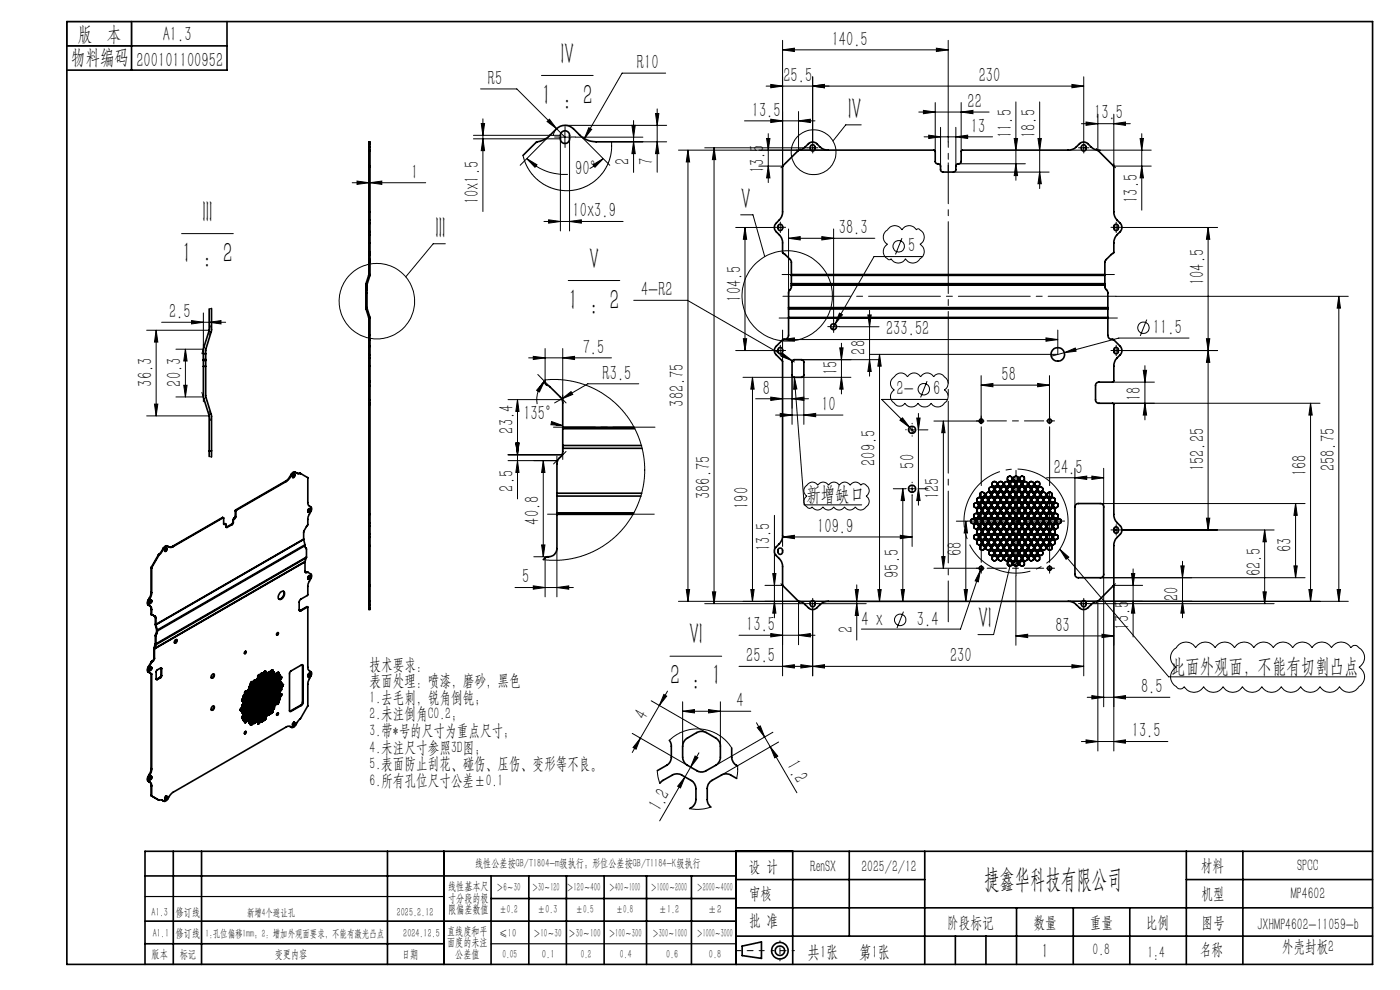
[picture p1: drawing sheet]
<svg xmlns="http://www.w3.org/2000/svg" width="297mm" height="210mm" viewBox="0 0 297 210" stroke-linecap="round" stroke-linejoin="round" font-family="sans-serif">
<defs><g id="words">
<g font-size="6.3">
<text x="119" y="13.5">IV</text>
<text x="114.9" y="22.2">1 : 2</text>
<text x="179.9" y="25.2">IV</text>
<text x="43" y="47.1">III</text>
<text x="157.1" y="44.2">V</text>
<text x="92.4" y="50.4">III</text>
<text x="38.5" y="55.7">1 : 2</text>
<text x="125" y="57">V</text>
<text x="120.5" y="65.7">1 : 2</text>
<text x="146.2" y="136.7">VI</text>
<text x="207.5" y="133.3">VI</text>
<text x="142.1" y="145.4">2 : 1</text>
</g>
<text font-size="5.6" x="208.8" y="188.3">捷鑫华科技有限公司</text>
<g font-size="4.4">
<text x="16.5" y="8.6">版 本</text>
<text x="34.5" y="8.6">A1.3</text>
<text x="176.4" y="9.7">140.5</text>
<text x="15.1" y="13.7">物料编码</text>
<text x="28.9" y="14.2">200101100952</text>
<text x="103.5" y="18">R5</text>
<text x="135.1" y="14.6">R10</text>
<text x="166.2" y="17.4">25.5</text>
<text x="207.6" y="17.4">230</text>
<text x="205.3" y="22.9">22</text>
<text x="159.5" y="24.8">13.5</text>
<text x="206" y="28.1">13</text>
<text x="214.7" y="29.3" transform="rotate(-90 214.7 29.3)">11.5</text>
<text x="219.7" y="29.3" transform="rotate(-90 219.7 29.3)">18.5</text>
<text x="232.1" y="25.3">13.5</text>
<text x="133.5" y="35" transform="rotate(-90 133.5 35)">2</text>
<text x="138.6" y="35" transform="rotate(-90 138.6 35)">7</text>
<text x="87.3" y="37.9">1</text>
<text x="122" y="37">90°</text>
<text x="162.1" y="36.8" transform="rotate(-90 162.1 36.8)">13.5</text>
<text x="101.6" y="43.3" transform="rotate(-90 101.6 43.3)">10x1.5</text>
<text x="121.5" y="46.1">10x3.9</text>
<text x="241.4" y="43" transform="rotate(-90 241.4 43)">13.5</text>
<text x="178" y="49.7">38.3</text>
<text x="192.7" y="53.5">5</text>
<text x="136" y="62.8">4-R2</text>
<text x="157.2" y="64" transform="rotate(-90 157.2 64)">104.5</text>
<text x="255.4" y="60.5" transform="rotate(-90 255.4 60.5)">104.5</text>
<text x="35.9" y="67.5">2.5</text>
<text x="188" y="71.1">233.52</text>
<text x="244.6" y="70.8">11.5</text>
<text x="123.6" y="75">7.5</text>
<text x="183.6" y="75.2" transform="rotate(-90 183.6 75.2)">28</text>
<text x="32.3" y="82" transform="rotate(-90 32.3 82)">36.3</text>
<text x="38.5" y="82" transform="rotate(-90 38.5 82)">20.3</text>
<text x="127.8" y="80.5">R3.5</text>
<text x="161.9" y="83.7">8</text>
<text x="177.7" y="79.5" transform="rotate(-90 177.7 79.5)">15</text>
<text x="190.2" y="83.9">2-</text>
<text x="198" y="83.9">6</text>
<text x="212.4" y="80.8">58</text>
<text x="111" y="89.2">135°</text>
<text x="145.1" y="86.3" transform="rotate(-90 145.1 86.3)">382.75</text>
<text x="174.2" y="87.1">10</text>
<text x="242" y="85" transform="rotate(-90 242 85)">18</text>
<text x="108.9" y="92" transform="rotate(-90 108.9 92)">23.4</text>
<text x="185.7" y="98.8" transform="rotate(-90 185.7 98.8)">209.5</text>
<text x="194" y="99.4" transform="rotate(-90 194 99.4)">50</text>
<text x="223.6" y="100.5">24.5</text>
<text x="255.4" y="100" transform="rotate(-90 255.4 100)">152.25</text>
<text x="277.2" y="101.1" transform="rotate(-90 277.2 101.1)">168</text>
<text x="283.2" y="100" transform="rotate(-90 283.2 100)">258.75</text>
<text x="108.9" y="104.3" transform="rotate(-90 108.9 104.3)">2.5</text>
<text x="150.6" y="105.9" transform="rotate(-90 150.6 105.9)">386.75</text>
<text x="158.8" y="107.9" transform="rotate(-90 158.8 107.9)">190</text>
<text x="171.1" y="106.2">新增缺口</text>
<text x="199.3" y="105.9" transform="rotate(-90 199.3 105.9)">125</text>
<text x="114.4" y="111.3" transform="rotate(-90 114.4 111.3)">40.8</text>
<text x="173.4" y="113">109.9</text>
<text x="163.4" y="117" transform="rotate(-90 163.4 117)">13.5</text>
<text x="204" y="118" transform="rotate(-90 204 118)">68</text>
<text x="274" y="117" transform="rotate(-90 274 117)">63</text>
<text x="110.8" y="123.7">5</text>
<text x="190.7" y="122.6" transform="rotate(-90 190.7 122.6)">95.5</text>
<text x="267.4" y="122.3" transform="rotate(-90 267.4 122.3)">62.5</text>
<text x="250" y="127.5" transform="rotate(-90 250 127.5)">20</text>
<text x="158.3" y="133.9">13.5</text>
<text x="180.9" y="134.2" transform="rotate(-90 180.9 134.2)">2</text>
<text x="182.7" y="132.8">4 x</text>
<text x="194.5" y="132.8">3.4</text>
<text x="223.9" y="134">83</text>
<text x="239.5" y="133.6" transform="rotate(-90 239.5 133.6)">13.5</text>
<text x="158.3" y="140.5">25.5</text>
<text x="201.5" y="140.5">230</text>
<text x="248.4" y="142.7">此面外观面，不能有切割凸点</text>
<text x="156.2" y="150">4</text>
<text x="242.1" y="147">8.5</text>
<text x="136.9" y="153" transform="rotate(-60 136.9 153)">4</text>
<text x="240.1" y="156.4">13.5</text>
<text x="166.8" y="162.4" transform="rotate(60 166.8 162.4)">1.2</text>
<text x="140" y="172.3" transform="rotate(-60 140 172.3)">1.2</text>
<text x="221" y="203.2">1</text>
</g>
<g font-size="3.8">
<text x="171.3" y="203.2">共1张</text>
<text x="182.3" y="203.2">第1张</text>
</g>
<g font-size="3.5">
<text x="78.4" y="142">技术要求：</text>
<text x="78.4" y="145.6">表面处理：喷漆，磨砂，黑色</text>
<text x="78.4" y="149.1">1.去毛刺，锐角倒钝；</text>
<text x="78.4" y="152.6">2.未注倒角C0.2；</text>
<text x="78.4" y="156.1">3.带*号的尺寸为重点尺寸；</text>
<text x="78.4" y="159.7">4.未注尺寸参照3D图；</text>
<text x="78.4" y="163.2">5.表面防止刮花、碰伤、压伤、变形等不良。</text>
<text x="78.4" y="166.7">6.所有孔位尺寸公差±0.1</text>
<text x="158.9" y="184.9">设 计</text>
<text x="171.9" y="184.9">RenSX</text>
<text x="182.7" y="184.9">2025/2/12</text>
<text x="254.7" y="184.7">材料</text>
<text x="275.2" y="184.7">SPCC</text>
<text x="158.9" y="190.8">审核</text>
<text x="254.9" y="190.7">机型</text>
<text x="273.8" y="190.8">MP4602</text>
<text x="158.9" y="196.5">批 准</text>
<text x="200.9" y="196.9">阶段标记</text>
<text x="219.3" y="196.9">数量</text>
<text x="231.2" y="196.9">重量</text>
<text x="243.1" y="196.9">比例</text>
<text x="254.9" y="196.9">图号</text>
<text x="266.7" y="197.3">JXHMP4602-11059-b</text>
<text x="231.8" y="202.5">0.8</text>
<text x="243.4" y="203.2">1:4</text>
<text x="254.5" y="202.5">名称</text>
<text x="271.9" y="201.8">外壳封板2</text>
</g>
<g font-size="2.5">
<text x="100.8" y="184">线性公差按GB/T1804-m级执行；形位公差按GB/T1184-K级执行</text>
<text x="95.1" y="188.8">线性基本尺</text>
<text x="95.1" y="191.3">寸分段的极</text>
<text x="105.3" y="189.1">＞6～30</text>
<text x="112.9" y="189.1">＞30～120</text>
<text x="120.2" y="188.9">＞120～400</text>
<text x="129.2" y="188.9">＞400～1000</text>
<text x="138.1" y="189.1">＞1000～2000</text>
<text x="147.8" y="189.1">＞2000～4000</text>
<text x="32.2" y="194.3">A1.3</text>
<text x="37.3" y="194.3">修订线</text>
<text x="84.2" y="194.3">2025.2.12</text>
<text x="95.1" y="193.8">限偏差数值</text>
<text x="105.9" y="193.8">±0.2</text>
<text x="114.1" y="193.8">±0.3</text>
<text x="122.2" y="193.8">±0.5</text>
<text x="130.7" y="193.8">±0.8</text>
<text x="139.8" y="193.8">±1.2</text>
<text x="150.2" y="193.8">±2</text>
<text x="32.2" y="203.2">版本</text>
<text x="32.4" y="198.7">A1.1</text>
<text x="37.3" y="198.7">修订线</text>
<text x="38.1" y="203.2">标记</text>
<text x="58.3" y="203.2">变更内容</text>
<text x="85.3" y="203.2">日期</text>
<text x="85.6" y="198.7">2024.12.5</text>
<text x="94.8" y="198.3">直线度和平</text>
<text x="94.8" y="200.7">面度的未注</text>
<text x="96.6" y="203.2">公差值</text>
<text x="105.9" y="198.7">≤10</text>
<text x="106.6" y="203.2">0.05</text>
<text x="113.2" y="198.7">＞10～30</text>
<text x="115" y="203.2">0.1</text>
<text x="120.6" y="198.7">＞30～100</text>
<text x="123.2" y="203.2">0.2</text>
<text x="129.1" y="198.7">＞100～300</text>
<text x="131.5" y="203.2">0.4</text>
<text x="138.4" y="198.7">＞300～1000</text>
<text x="141.3" y="203.2">0.6</text>
<text x="147.8" y="198.7">＞1000～3000</text>
<text x="150.4" y="203.2">0.8</text>
</g>
<g font-size="2.3">
<text x="52.4" y="194.3">新增4个避让孔</text>
<text x="43.6" y="198.7">1:孔位偏移1mm; 2：增加外观面要求，不能有激光凸点</text>
</g>
</g></defs>
<g fill="none" stroke="#000" stroke-width=".21">
<path d="M102 18.9h7.6l8.5 8.4M114.9 16h10.9M141.2 15.5h-9.2l-8 13.9M163.5 17.9l2.5 .4-2.5 .3zM166 10.6l2.5-.4v.7zM166 8.6v26.7M166 10.6h35.2M172.4 18.3l2.5-.4v.7zM172.4 16.3v14M198.6 10.2l2.6 .4-2.6 .3zM201.2 8.6v21.5M227.4 17.9l2.5 .4-2.5 .3z"/>
<path d="M229.9 16.3v14M229.9 18.3h-67.4M74.7 38.8h15.6M75.7 38.4l2.5 .4-2.5 .3zM78.5 38.8l2.5-.4v.7zM100.4 29.4h18.5v19.6M100.4 28.7h18.5M102.1 26.2h.7l-.4 2.5zM102.4 29.4l.4 2.6h-.7zM102.4 25.2v19.7M111.8 33.6l2.1 1.4-.4 .5zM111.8 33.6a11.3 11.3 0 0 0 8.7 3.4"/>
<path d="M116.6 25.3l1.5 2-2-1.5zM116.7 28.7l-6.4 6.4M118.1 27.3l-.6 .9-.1 .6M118.1 27.3l1.7 1.8M118.6 29.1h2.5M119.8 26.6h21.6M119.8 27.8v2.5M120.8 29.4v19.6M122.1 29.1h14.3M122.9 28.6l6.5 6.5M124.9 27.1l.6 .3-1.5 2zM125.8 35l2.2-1.4-1.8 1.9z"/>
<path d="M128 33.6l-1.4 1.2-1.5 1M134.1 26.6h.7l-.4 2.5zM134.4 30.1l.4 2.5h-.7zM134.4 25.6v11M139.1 24.1h.7l-.4 2.5zM139.4 30.1l.4 2.5h-.7zM139.4 23.1v13.4M141.4 30.1h-11.7v1.9l-.4 1.8-.7 1.8-.9 1.3-1.6 1.6-1.5 .9-1.7 .7-1.7 .3h-1.9l-1.5-.3-1.9-.7-1.2-.7-1.5-1.4-.9-1.2-.9-1.6-.5-1.5M143.9 31.8h31.8M145.9 31.8l.4 2.6h-.7zM145.9 31.8v95.8M149.5 31.4h21.8"/>
<path d="M151.5 31.4l.3 2.5h-.7zM151.5 31.4v96.6M157.9 25.6h15M161 35.2h5M162.6 29.4h.7l-.3 2.4zM163 35.2l.3 2.5h-.7zM163 28.4v10.3M163.5 25.3l2.5 .3-2.5 .4zM166.1 35.2l-.4 .4M169.4 25.6l2.5-.3v.7zM169.4 23.7v8.1M169.8 31.5l-.5 .5"/>
<path d="M171.8 31.4h1.2M172.4 30.8v1.2M182.7 26.5h-3.3l-2.7 3.4M194.9 23.8h14.9M195.9 23.4l2.5 .4-2.5 .3zM196 29h14.6M197 28.7l2.5 .3-2.5 .4zM198.4 21.8v10.3M199.5 27v8.2M202.3 36.5h20.3M202.8 29l2.5-.3v.7zM202.8 27v8.2"/>
<path d="M203.3 34.7h14.2M203.9 23.8l2.5-.4v.7zM203.9 21.8v10.3M215.2 29.4h.7l-.4 2.4zM215.5 21.6v16.6M215.5 34.7l.4 2.5h-.7zM220.2 29.4h.7l-.3 2.4zM220.6 21.6v18.4M220.6 36.5l.3 2.5h-.7zM226.6 31.8h17.6M229.3 31.4h1.2M229.4 26.2h10.4"/>
<path d="M229.9 30.8v1.2M230.4 25.9l2.5 .3-2.5 .4zM232.6 31.5l.4 .5M232.9 24.2v7.6M236.2 35.2l.4 .4M236.3 26.2l2.5-.3v.7zM236.3 24.2v11.1M236.3 35.2h7.9M241.9 29.4h.7l-.4 2.4zM242.2 35.2l.4 2.5h-.7zM242.2 28.4v16.2M38.5 49.6h11"/>
<path d="M94.5 51.7h-2.6l-5.8 7M115.4 47h16.8M116.4 46.6l2.5 .4-2.5 .3zM120.5 59.5h11M120.8 47l2.5-.4v.7zM156.1 48.3h8.3M157.1 45.6h2.6l2.5 8.9M158 48.3l.4 2.5h-.7zM158 48.3v26.1M164.9 48.3h1.3M165.5 47.6v1.3M167.3 50.5l2.5-.3v.7z"/>
<path d="M167.3 48.6v18.7M167.3 50.5h18.3M174.3 50.2l2.5 .3-2.5 .4zM176.8 48.6v19.4M187.8 49.1l.3-.2a1.81 1.81 0 0 1 3.2-.1 1.74 1.74 0 0 1 3.1 0 .51 .51 0 0 1 .5-.3 .51 .51 0 0 1 .4 .4 1.71 1.71 0 0 1-.1 2.9 1.84 1.84 0 0 1-.1 3.3 1.74 1.74 0 0 1-3-.2 1.71 1.71 0 0 1-3 0l-.1 .1a.57 .57 0 0 1-.9-.2 1.76 1.76 0 0 1 .2-3 1.73 1.73 0 0 1-.5-2.7zM191.3 50.5l-1.3 3.5M195.7 54.4h-10.3l-8.2 14.3M236.1 48.3h1.3M236.8 47.6v1.3M237.9 48.3h20.4M256.3 48.3l.3 2.5h-.7zM256.3 48.3v64.1"/>
<path d="M31.1 70.1h13.3M33.1 70.1l.4 2.5h-.7zM33.1 70.1v18.1M34.3 68.4h13.6M37.3 74.1h5.8M39.3 74.1l.4 2.5h-.7zM39.3 74.1v10.1M40.6 68l2.5 .4-2.5 .3zM43.1 66.4v10.1M43.2 73.8l-.4 1.2M44.4 68.4l2.5-.4v.7zM44.4 69.9v1.2"/>
<path d="M44.7 69.1l-.4 1.1M44.9 65.4l-.5 .1M112.1 75.9h17.6M113.1 75.6l2.5 .3-2.5 .4zM114.1 79.4l2.6 2.7M115.6 73.9v6.7l2.8-.1 2.4 .2 2.5 .6 2.1 .9 2.1 1 2 1.4 1.3 1.1 1.7 1.9 2 3 1.3 3.1 .8 3.5 .2 3.3-.5 3.4-.6 2-.8 2.1-.8 1.6-1.4 1.9-2.5 2.7-3.1 2.1-1.8 1-2.1 .7-1.8 .5-2.2 .3h-2.7l-1.2-.1M119.4 75.9l2.5-.3v.7zM119.4 73.9v11.6M134.4 63.7h11.4l22.3 12.8M156.1 74.4h8.3M157.7 71.9h.7l-.4 2.5zM164.9 74.4h1.3"/>
<path d="M165.5 73.7v1.3M166 72l2.5-.3v.7zM166 70v6.6M166 72h58.4M166.1 75l2 1.5-2.4-.9zM168 79.5v10.5M168.1 76.5l.4 .3M170 76.3h16.5M170.5 79.5v10.5M176.2 69.3h1.2M176.8 68.7v1.2M177.2 68.7l-.7 1.1"/>
<path d="M178.1 69.3h8.4M178.1 66.4l.6 .4-1.5 1.9zM178.2 73.8h.7l-.4 2.5zM178.5 72.8v10.8M184.1 66.8h.7l-.3 2.5zM184.5 76.3l.3 2.5h-.7zM184.5 65.8v14M186.6 75.2l.3 2.5h-.7zM186.6 75.2v52.4M190.1 79.5a1.58 1.58 0 0 1 2.4 .4 1.6 1.6 0 0 1 2.8 0 1.6 1.6 0 0 1 2.8 0 1.39 1.39 0 0 1 2.4 .1 1.57 1.57 0 0 1-.2 2.7 1.57 1.57 0 0 1 0 2.8 1.6 1.6 0 0 1-2.8 0 1.6 1.6 0 0 1-2.8 0 1.57 1.57 0 0 1-2.7 0 1.36 1.36 0 0 1-2.4-.1 1.59 1.59 0 0 1 .1-2.7 1.67 1.67 0 0 1 .1-2.9zM208.1 79.7v10.2M221.9 71.7l2.5 .3-2.5 .4z"/>
<path d="M222.6 79.7v9.6M224.4 70v5.2h-39.8M225.8 74.8l2.3-1 .2 .7zM236.1 74.4h1.3M236.7 62.9h49.3M236.8 73.7v1.3M237.9 74.4h20.4M242.5 78.6h.7l-.3 2.5zM242.9 77.6v11.5M243.3 67.8l-1.4 3.5M252.2 71.7h-14.9l-14.3 3.9M255.9 71.9h.7l-.3 2.5z"/>
<path d="M256.3 74.4l.3 2.5h-.7zM284 62.9l.4 2.5h-.7zM284 62.9v64.7M31.1 88.2h13.3M32.8 85.7h.7l-.4 2.5zM37.3 84.2h5.8M39 81.7h.7l-.4 2.5zM42.8 83.2l.4 1.3M43.1 83.9v1.3M44.3 88.1l.4 1.1M44.4 96.8l.5 .1M44.4 87.2v1.2"/>
<path d="M107.8 97.7h10.3M107.8 96.5h11.6M107.8 84.8h11.6M109.4 94h.7l-.3 2.5zM109.8 97.7l.3 2.5h-.7zM109.8 84.8l.3 2.5h-.7zM109.8 84.8v21M115.3 97.7l.3 2.5h-.7zM115.3 97.7v20.4M115.5 80.8l-1.1 2.3-.6-.3zM115.5 80.8a5.6 5.6 0 0 0-1.6 4.9M117 89.4l2.4 .9-2.5-.2z"/>
<path d="M117.9 90.1l1.5 .2M118.1 96.7v1.8M118.6 97.2l-1.2 1.2M118.9 84.2l1.2 1.3M119.2 84.6l1.9-1.5 .4 .6zM119.2 84.6l-1.5 .9M119.4 94.5v3M120.1 95.8l-1.2 1.2M135.5 81.4h-10.8l-5.5 3.2M157.6 80h10.9M159.6 80l.4 2.5h-.7zM159.6 80v47.6"/>
<path d="M160.3 84.6h11.2M163.5 84.2l2.5 .4-2.5 .3zM164.5 88h14.3M165.5 87.7l2.5 .3-2.5 .4zM168 84.6l2.5-.4v.7zM168.5 80l.6 2.5-.7 .1zM168.5 80l2.1 27.1h12.2M170 80h10.5M170.5 88l2.5-.3v.7zM178.5 80l.4 2.5h-.7zM190.9 89.1l.6-.5 1.5 2.1zM192.9 91.2h1.2"/>
<path d="M193.5 90.5v1.3M194.5 88.7h.7l-.4 2.5zM194.8 87.7v19.5M194.9 91.2h1.9M196.7 80.8l-1.4 3.5M200.1 89.3l.4 2.5h-.7zM200.1 89.3v31.2M201 84.7h-14l7 7M208.1 81.7l2.5-.4v.7zM208.1 81.7h14.5M208.8 89.3h-10.7M220.1 81.3l2.5 .4-2.5 .3z"/>
<path d="M228 99.3v8.3M234.1 99.3v8.3M236 85.5h44M236 81.1h8.9M242.9 85.5l.3 2.5h-.7zM278 85.5l.4 2.5h-.7zM278 85.5v42.1M113.2 118.1h3.2M114.9 115.6h.7l-.3 2.5zM115.6 118.3v8.3M118.1 116.4v10.2M164.3 109.3v21.7"/>
<path d="M166 113.9l2.5-.3v.7zM166 113.6v2.3M166 113.9h27.5M170.8 103.2l.3-.2a1.39 1.39 0 0 1 2.4-.1 1.31 1.31 0 0 1 2.3 0 1.28 1.28 0 0 1 2.2 0 1.31 1.31 0 0 1 2.3 0 1.31 1.31 0 0 1 2.3 0 .7 .7 0 0 1 1.3 .1 1.3 1.3 0 0 1-.2 2.2 1.39 1.39 0 0 1-.1 2.5 1.3 1.3 0 0 1-2.2-.2 1.31 1.31 0 0 1-2.3 0 1.31 1.31 0 0 1-2.3 0 1.28 1.28 0 0 1-2.2 0 1.31 1.31 0 0 1-2.3 0 .7 .7 0 0 1-1.2-.1 1.3 1.3 0 0 1 .1-2.2h-.1a1.3 1.3 0 0 1-.3-2zM189.5 103.7h2.6M191 113.6l2.5 .3-2.5 .4zM191.5 103.7l.4 2.5h-.7zM191.5 103.7v23.9M192.9 103.7h1.2M193.5 103v1.3M193.5 105v10.9M194.8 103.7l.4 2.5h-.7z"/>
<path d="M194.9 103.7h1.9M199.8 118.1h.7l-.4 2.4zM202.9 110.6h2.3M204.9 110.6l.3 2.5h-.7zM204.9 110.6v17M214.3 119.9l-3.5 14.7h-3.3M215.5 110.6h1M215.7 110.2l.7 .7M216 110.1v.9M216.4 110.2l-.7 .7M222 101.3h12.1M224.8 116.5l1.9 1.7-.5 .4z"/>
<path d="M224.8 116.5l23.1 27.1h39.8M228 101.3l2.5-.3v.7zM231.6 101l2.5 .3-2.5 .4zM233.4 106.8h43.5M236.1 112.4h1.3M236.8 111.8v1.3M237.9 112.4h32.4M250.9 119.1v11.9M255.9 109.9h.7l-.3 2.5zM268.3 112.4l.3 2.5h-.7zM268.3 112.4v15.6M274.8 106.8l.4 2.5h-.7z"/>
<path d="M274.8 106.8v15.7M109.3 124.6h12.3M113.1 124.3l2.5 .3-2.5 .4zM118.1 124.6l2.5-.3v.7zM142.1 139.2h11M145.6 125.1h.7l-.4 2.5zM149.5 128h21.8M151.1 125.5h.7l-.3 2.5zM156.8 134.8h16.1M159.3 125.1h.7l-.4 2.5zM162.3 124.2h3.7M163.5 134.4l2.5 .4-2.5 .3z"/>
<path d="M163.9 121.7h.7l-.3 2.5zM164.3 127.6l.3 2.5h-.7zM165.7 123.8l.4 .4M166 124.1v19.3M169.3 127.5l.5 .4M169.4 134.8l2.5-.4v.7zM169.4 127.6v9.2M171.8 128h1.2M172.4 127.4v1.3M172.4 129.2v14.2M173.5 128h10.3M175.7 127.6h-31.8"/>
<path d="M181.4 125.1h.7l-.3 2.5zM181.8 128l.3 2.6h-.7zM181.8 124.1v11.7M186.2 125.1h.7l-.3 2.5zM191.2 125.1h.7l-.4 2.5zM191.7 129.7l-1.4 3.5M198.1 120.5h10M204.5 125.1h.7l-.3 2.5zM208 121l-.5 2.4-.6-.2zM208 121l-4.2 12.4h-21.1M208.3 120.1l-.3 .9M215.5 134.9l2.5-.4v.7z"/>
<path d="M215.5 122.2v14.7M215.5 134.9h20.8M226.6 127.6h59.4M229.3 128h1.2M229.9 127.4v1.3M229.9 129.2v14.2M231 128h39.3M232.9 127.6v31.7M233 127.5l-.4 .4M233.4 122.5h43.5M233.8 134.5l2.5 .4-2.5 .3zM234.1 121.8v28.1"/>
<path d="M236.3 124.1v35.2M236.3 124.2h6.1M236.6 123.8l-.4 .4M240 121.7h.7l-.3 2.5zM240.4 127.6l.3 2.5h-.7zM240.4 120.7v14.4M249 137.8l.3-.3a2.6 2.6 0 0 1 3.3-1.1l.5 .3 .5 .7 .2-.2a2.38 2.38 0 0 1 4 .2 2.37 2.37 0 0 1 4.1 0 2.34 2.34 0 0 1 4.1 0 2.37 2.37 0 0 1 4.1 0 2.37 2.37 0 0 1 4.1 0 2.34 2.34 0 0 1 4.1 0 2.37 2.37 0 0 1 4.2 0 2.37 2.37 0 0 1 4.1 0 1.06 1.06 0 0 1 1.9 .1 2.35 2.35 0 0 1-.2 4 2.46 2.46 0 0 1-.2 4.3 2.35 2.35 0 0 1-3.9-.1 2.37 2.37 0 0 1-4.2 0 2.34 2.34 0 0 1-4.1 0 2.37 2.37 0 0 1-4.1 0 2.37 2.37 0 0 1-4.1 0 2.37 2.37 0 0 1-4.1 0 2.34 2.34 0 0 1-4.1 0 2.37 2.37 0 0 1-4.2 0 2.37 2.37 0 0 1-4.1 0 .94 .94 0 0 1-1.6 0 2.34 2.34 0 0 1 0-4.2 2.36 2.36 0 0 1-.6-3.7zM250.5 120h.7l-.3 2.5zM250.9 127.6l.3 2.5h-.7zM267.9 125.5h.7l-.3 2.5zM274.5 120h.7l-.4 2.5zM277.7 125.1h.7l-.4 2.5z"/>
<path d="M283.7 125.1h.7l-.4 2.5zM134.1 155.6l11.7 6.7M135.9 156.6l-1 2.3-.6-.3zM135.9 156.6l-1.8 3M138.1 148.7l11.7 6.7M139.9 149.6l-4 7M140.8 147.3l.6 .4-1.5 1.9zM141.6 146.6l-1.7 3M142 157l1.3-1 1.8-.9 1.7-.4 2.1-.1 1.8 .4 1.8 .9 1.8 1.5 .9 1.3M144.8 150.9l2.5-.4v.7zM144.8 148.9v9.4M144.8 150.9h14.5"/>
<path d="M148.3 159.7l-1.8 3M150.3 150.5l2.5 .4-2.5 .3zM152.8 148.9v9.4M156.8 141.3h73.1M160.5 153.3l1.7 3M160.7 154.3l.6-.3 .9 2.3zM162.2 156.3l1.2 2.1M163.4 158.4l5.7 9.8M163.4 158.4l1.6 2-.6 .4zM164 155.3l-12.2 7M165.2 157.4l-12.2 7M166 141.3l2.5-.3v.7z"/>
<path d="M169.9 141l2.5 .3-2.5 .4zM172.4 141.3l2.5-.3v.7zM227.4 141l2.5 .3-2.5 .4zM229.4 157.3h18.4M230.4 156.9l2.5 .4-2.5 .3zM230.6 147.9h17.6M231.6 147.6l2.5 .3-2.5 .4zM236.3 157.3l2.5-.4v.7zM236.3 147.9l2.5-.3v.7zM139.5 163.5l.1 1.2 .4 1.4M145.3 164.8l-.9 2.3-.6-.3zM146.5 162.7l-6.6 11.4"/>
<path d="M146.6 165.6l.4 .2M147.5 160.4l.6 .3-1.6 2zM147.8 163.5l.4 .2M150.8 171.2l-2.4 .5-2.1-.2M156.5 162.5v1.3l-.2 1.3"/>
<circle cx="172.6" cy="32.3" r="4.7"/>
<circle cx="190.7" cy="52.2" r="1.22"/>
<circle cx="80" cy="63.9" r="8"/>
<circle cx="167" cy="62.8" r="9.6"/>
<circle cx="242.6" cy="69.5" r="1.22"/>
<circle cx="196" cy="82.6" r="1.21"/>
<circle cx="214.8" cy="118.9" r="1.07"/>
<circle cx="191" cy="131.5" r="1.21"/>
</g>
<path d="M226.1 107.3a11 11 0 0 0-18.4-4.5 11 11 0 0 0 4.7 18.3 11 11 0 0 0 13.9-12.9l-.2-.9" fill="none" stroke="#000" stroke-width=".21" stroke-dasharray="15.2 1.3 1.3 1.3" stroke-dashoffset="1.5" stroke-linecap="butt"/>
<g fill="none" stroke="#000" stroke-width=".35">
<path d="M14.2 4.6h277v200h-277zM14.2 9.7h34M27.9 4.6v10.3M48.2 4.6v10.3h-34M78.2 35.2v.1M78.2 31.9v.1M78.2 31.2v.7M78.2 30.5v-.4h.3v.4M78.2 30.5v.7M78.2 32v3.2M78.2 35.3v9.6M78.2 35.3h.3"/>
<path d="M78.2 35.2h.3M78.2 32h.3M78.2 31.9h.3M78.2 31.2h.3M78.2 30.5h.3M78.5 35.2v.1M78.5 31.9v.1M78.5 31.2v.7M78.5 30.5v.7M78.5 32v3.2M78.5 35.3v9.6M119.3 27.9a.97 .97 0 0 1 1.5 .8 1.33 1.33 0 0 1-.6 1.7 .96 .96 0 0 1-1.3-1 1.34 1.34 0 0 1 .4-1.5z"/>
<path d="M129.7 30.1h-3.2a5 5 0 0 1-3.6-1.5 4.2 4.2 0 0 0-3.1-2 2.47 2.47 0 0 0-1.7 .7l-1.4 1.4a6.7 6.7 0 0 1-3 1.5l-2.8 2.8M172 30.9a.49 .49 0 0 1 .6-.2 .49 .49 0 0 1 .3 .5v.4a.5 .5 0 0 1-.5 .4 .5 .5 0 0 1-.5-.4zM229.5 30.9a.49 .49 0 0 1 .6-.2 .49 .49 0 0 1 .3 .5v.4a.5 .5 0 0 1-.5 .4 .5 .5 0 0 1-.5-.4zM78.2 47.4v1.7M78.2 49.8v1.7M78.2 44.9v1.8M78.2 53.5v.3M78.2 53.8v.2M78.2 55.1v.6M78.2 55.7v2.6l-.6 2v.5M78.2 49.1h.3M78.2 47.4h.3"/>
<path d="M78.2 46.7h.3M78.2 46.7v.7M78.2 49.1v.7M78.2 51.5v2M78.2 54v1.1M78.2 49.8h.3M78.2 51.5h.3M78.2 44.9h.3M78.2 53.5h.3M78.2 53.8h.3M78.2 54h.3M78.2 55.1h.3"/>
<path d="M78.2 55.7h.3M78.5 47.4v1.7M78.5 49.8v1.7M78.5 44.9v1.8M78.5 53.5v.3M78.5 53.8v.2M78.5 55.1v.6M78.5 55.7v2.6l-.6 2.1v.4M78.5 46.7v.7M78.5 49.1v.7M78.5 51.5v2M78.5 54v1.1"/>
<path d="M165.2 47.7l.5-.1a.69 .69 0 0 1 .3 .7 .69 .69 0 0 1-.6 .6 .78 .78 0 0 1-.2-1.2zM167.9 58.2v.2M167.9 58.2v-2.7l-.2-.4-1.7-1.5v-2.1a2.32 2.32 0 0 0-.7-1.7l-.7-.7a1.28 1.28 0 0 1 0-1.7l.7-.7a2.32 2.32 0 0 0 .7-1.8v-9.6l3.3-3.4 .9-.3 .6-.4a2.18 2.18 0 0 1 1.4-1h.4a2.5 2.5 0 0 1 1.5 1.1l.6 .4 .8 .1h22.7l.2 .3v2.3a.82 .82 0 0 0 .9 .4l.2 .3 .1 1.1 .4 .3 2.6-.1 .2-.3v-1a.82 .82 0 0 1 .9-.4l.2-.3v-2.4l.3-.2h22.4a2.47 2.47 0 0 0 1.8-.7 2.04 2.04 0 0 1 1.5-1l.9 .4 1.3 1.1 .9 .3 3.3 3.3v9.7a2.47 2.47 0 0 0 .7 1.8 2.04 2.04 0 0 1 1 1.6l-.3 .8-.7 .7a2.47 2.47 0 0 0-.7 1.7v2.1l-.5 .3-1.4 1.5v2.8M167.9 58.4v1.8M167.9 58.4h66.5M167.9 58.2h66.5M234.4 58.2v.2M234.4 58.4v1.8M236.4 47.8a.49 .49 0 0 1 .5-.2 .49 .49 0 0 1 .3 .4v.4a.48 .48 0 0 1-.4 .5 .48 .48 0 0 1-.5-.5zM43.1 77.7v6.5l1.3 4v7.4M43.1 76.5v1.2M43.1 75v1.3"/>
<path d="M43.1 77.7h.5M43.1 76.3v.2M43.1 76.5h.5M43.1 76.3h.5M43.1 75h.5M43.6 77.7v6.5l1.3 4v7.4M43.6 76.5v1.2M43.6 75v1.3M43.6 76.3v.2M44.4 65.5v4.6l-1.2 3.7-.1 1.2M44.9 65.4v4.7l-1.3 4v.9M77.6 62.2v3.2l.6 2v3.7"/>
<path d="M77.6 61.5v.7M77.6 60.8v.6M77.6 61.4v.1M77.6 62.2h.3M77.6 61.5h.3M77.6 61.4h.3M77.6 60.8h.3M77.9 62.2v3.2l.6 2v3.7M77.9 61.5v.7M77.9 60.8v.6M77.9 61.4v.1M78.2 73.5v1.7"/>
<path d="M78.2 75.9v1.8M78.2 72v.1M78.2 72h.1M78.2 71.1v.9M78.2 75.2h.3M78.2 73.5h.3M78.2 72.1v1.4M78.2 75.2v.7M78.2 77.7v3.1M78.2 72.1h.3M78.2 75.9h.3M78.2 77.7h.3"/>
<path d="M78.2 72h.3M78.2 71.1h.3M78.5 73.5v1.7M78.5 75.9v1.8M78.5 72v.1M78.5 72h.1M78.5 71.1v.9M78.5 72.1v1.4M78.5 75.2v.7M78.5 77.7v3.1M165.1 73.9a.49 .49 0 0 1 .6-.2 .49 .49 0 0 1 .3 .5v.4a.5 .5 0 0 1-.5 .4 .5 .5 0 0 1-.5-.4zM167.3 65.3v.2"/>
<path d="M167.3 67.3v.2M167.3 67.5v3.6a1.24 1.24 0 0 1-1.2 1l-1.5 1.4a1.28 1.28 0 0 0 0 1.7l1.4 1.4v37a2.32 2.32 0 0 1-.7 1.8l-.7 .7a1.28 1.28 0 0 0 0 1.7l.7 .7a2.32 2.32 0 0 1 .7 1.7l.1 4 3.3 3.3 1.1 .5 1 .9a1.28 1.28 0 0 0 1.8 0l.6-.6a2.33 2.33 0 0 1 1.8-.7h50.9a2.32 2.32 0 0 1 1.8 .7l.6 .6a1.28 1.28 0 0 0 1.8 0l1.1-1 1-.4 3.4-3.3v-8.5a2.47 2.47 0 0 1 .7-1.7 2.04 2.04 0 0 0 1-1.6v-.2a2.5 2.5 0 0 0-1.1-1.5l-.4-.6-.2-.7v-23.6l-.2-.3h-2.9a.72 .72 0 0 1-.8-.7v-3a.72 .72 0 0 1 .8-.7l3-.1 .1-3.3a2.47 2.47 0 0 1 .7-1.8 2.04 2.04 0 0 0 1-1.5l-.3-.9-1.7-1.5a.88 .88 0 0 1-1-.9v-3.6M167.3 65.3h67.7M167.3 65.5v1.8M167.3 65.5h67.7M167.3 67.3h67.7M167.3 67.5h67.7M167.9 60.5v.5l-.6 1v3.3M167.9 60.2v.3M167.9 60.5h66.5M167.9 60.2h66.5M168.2 76.4l1.9-.1 .4 .3v2.9l-.2 .5h-1.9l-.3-.2-.1-3.1z"/>
<path d="M234.4 60.5v.6l.6 .9v3.3M234.4 60.2v.3M235 65.3v.2M235 67.3v.2M235 65.5v1.8M236.4 73.9a.49 .49 0 0 1 .5-.2 .49 .49 0 0 1 .3 .5v.4a.48 .48 0 0 1-.4 .4 .48 .48 0 0 1-.5-.4zM44.4 95.6v1.2M44.4 95.6h.5M44.9 95.6v1.3M78.2 85.5v.3M78.2 80.8v.3M78.2 84.8v.7"/>
<path d="M78.2 81.1v.7M78.2 81.8v3M78.2 85.8v23.3M78.2 85.8h.3M78.2 85.5h.3M78.2 81.1h.3M78.2 80.8h.3M78.2 84.8h.3M78.2 81.8h.3M78.5 85.5v.3M78.5 80.8v.3M78.5 84.8v.7"/>
<path d="M78.5 81.1v.7M78.5 81.8v3M78.5 85.8v23.3M115.6 80.6l.2 1 .8 .4 2.3 2.2 .4 .8 .1 5.6M119.4 95.1l-.1 1.1-.2 .5-.7 .8-.3 .8v6.3M119.4 94.5v.6M119.4 90.6v.3M119.4 90.9v3.6M119.4 95.1h16.8M119.4 94.5h16.7M119.4 90.9h15.3M119.4 90.6h15.1"/>
<path d="M33.6 117.7h.1M33.6 117.7l-1.5 2.6M33.7 117.6l-.1 .1M33.7 117.6l.1 .1M33.7 117.7l-1.5 2.7M33.8 117.7h-.1M34.3 116.8l-.6 .8M34.3 116.8l.1 .1M34.4 116.9l-.6 .8M34.6 116.3h.2M34.6 116.3l-.3 .5M34.8 116.3l-.4 .6"/>
<path d="M35.3 116.2v.1M35.3 116.5l-.3 .4M35.3 116.3l.1 .1M35.3 116.5h.1M35.3 116.3v.2M35.4 116.4v-.1a.37 .37 0 0 0-.4 .1 .37 .37 0 0 0 0 .4v.1a.3 .3 0 0 0 .3 0 .3 .3 0 0 0 .1-.4M35.4 116.4v.1M35.6 115.9a.69 .69 0 0 0-.8 .4M35.6 115.9l.5 .2 .6-.2M35.6 115.9a.61 .61 0 0 0-1 .4M36.6 115.9l-.4 .2-.4-.1M36.6 115.9h.1"/>
<path d="M47.2 109.8h.2M47.2 109.8h.1M47.2 109.8l-10.6 6.1M47.3 109.8l.1 .1v1.3h.3M47.3 109.8l-10.6 6.1M47.6 111.2h-.2M47.6 111.2h.1M47.6 111.1l.3 .1M47.6 111.1v.1M47.6 111.1l.1 .1M47.7 111.2h.2l.1 .6 .2 .1M47.7 111.2h.1"/>
<path d="M48.1 111.8h-.1M48.1 111.8l.1 .1M49.1 111.2l.2 .1M49.1 111.2l-1 .6M49.3 111.3l-1.1 .6M49.4 110.8l-.3 .4M49.4 110.4h.1M49.4 110.8h.1M49.4 110.4v.4M49.5 110.8l-.2 .5M49.5 110.4v.4M49.6 110l-.2 .4"/>
<path d="M49.6 110h.1M49.7 109.9l.1 .1M49.7 109.9l-.1 .1M49.7 110l-.2 .4M49.8 110h-.1M49.9 109.5l-.2 .4M49.9 108.4h.1M49.9 109.5l.1 .1M49.9 108.4v1.1M50 109.6l-.2 .4M50 108.2l-.1 .2M50 108.4v1.2"/>
<path d="M50 108.2h.2M50.2 108.2l-.2 .2M60.6 102.1l-10.6 6.1M60.6 102.1h.1M60.7 102.1l-10.5 6.1M61.5 101.2l-.9 .9M61.5 101.2h.1M61.6 101.2l-.9 .9M61.8 100.6l.1 .1M61.8 100.6l-.3 .6M61.9 100.7l-.3 .5M62.4 100.5v.1"/>
<path d="M62.4 100.9l-.3 .4M62.4 100.6l.1 .1M62.4 100.9h.1M62.4 100.6v.3M62.5 100.7v-.1a.29 .29 0 0 0-.3 0 .29 .29 0 0 0-.1 .4v.2a.26 .26 0 0 0 .3 .1 .26 .26 0 0 0 .1-.4M62.5 100.7v.2M62.7 100.2a.73 .73 0 0 0-.8 .5M62.7 100.2l.6 .3 .4-.1M62.7 100.2a.66 .66 0 0 0-.9 .4M62.9 100.4h.7M63.6 100.4h.1M63.7 100.4h.1"/>
<path d="M63.7 100.4l1.6 .9v5.4l.2 .6a.71 .71 0 0 1 .4 1.2l-.6 1.3v1.5l-.9 1.5v1.6M64.4 114.4h.1M64.4 114.4l-31.3 18.1M64.4 114.4l.3 1.2M64.7 115.7l.1 .5M64.7 115.6v.1M64.7 119.2v2a.26 .26 0 0 0 .1 .2 .26 .26 0 0 0 .3 0M64.7 119.1v.1M64.7 115.6l-31.4 18.1M64.7 115.7l-31.3 18.1M64.7 119.2l-31.9 18.4M64.7 119.1l-31.9 18.5"/>
<path d="M64.8 116.2h.1M64.9 116.2l.1 .3v1.7M65 118.3l-31.9 18.5M65 118.3l-.3 .8M65 118.2v.1M65 118.2l-31.9 18.4M65.6 107.9h.1M65.7 108.2l-.4 .4M65.7 107.9l.1 .1M65.7 108.2h.1M65.7 107.9v.3M65.8 108l-.1-.1a.43 .43 0 0 0-.4 .3 .43 .43 0 0 0 .2 .4l.3-.4"/>
<path d="M65.8 108v.2M78.2 111.5v1.8M78.2 114v1.7M78.2 109.1v1.8M78.2 113.3h.3M78.2 111.5h.3M78.2 110.9v.6M78.2 113.3v.7M78.2 115.7v8.4M78.2 110.9h.3M78.2 114h.3M78.2 115.7h.3"/>
<path d="M78.2 109.1h.3M78.5 111.5v1.8M78.5 114v1.7M78.5 109.1v1.8M78.5 110.9v.6M78.5 113.3v.7M78.5 115.7v8.4M118.1 104.6v.6M118.1 108.8v.3M118.1 109.1v7.3a2 2 0 0 1-2.2 1.7l-.6 .6M118.1 109.1h16.2M118.1 104.6h18"/>
<path d="M118.1 105.2v3.6M118.1 105.2h17.9M118.1 108.8h16.4M165.1 116.4a.49 .49 0 0 1 .6-.1 .49 .49 0 0 1 .3 .4v.4a.49 .49 0 0 1-.5 .5 .49 .49 0 0 1-.5-.5zM228.2 107l.4-.2h4.8a.72 .72 0 0 1 .7 .8v14.2a.72 .72 0 0 1-.7 .7h-4.6a.72 .72 0 0 1-.8-.7v-14.4zM236.4 112a.49 .49 0 0 1 .5-.2 .49 .49 0 0 1 .3 .4v.4a.48 .48 0 0 1-.4 .5 .48 .48 0 0 1-.5-.5zM31.4 127.3a.71 .71 0 0 0 0 1M31.4 127.3l.1 .1M31.4 128.3l.1 .1M31.4 128.3l.3 .2M31.5 127.4a.71 .71 0 0 0 0 1M31.5 128.4l.3 .1"/>
<path d="M31.7 128.5l.3 .3 .1 .4M31.7 126.8l.1 .1M31.7 126.8l-.3 .5M31.7 128.5h.1M31.8 128.5l.3 .3 .1 .5M31.8 126.9l-.3 .5M32 127.2l.1 .1M32.1 125.7l-.4 1.1M32.1 127.6l-.4 .4M32.1 130.3l.1 .2M32.1 120.4l.1 .1M32.1 125.7h.1"/>
<path d="M32.1 120.4v5.3M32.1 127.3v.3M32.1 129.2v1.1M32.1 127.3l.1 .1M32.1 127.6h.1M32.1 129.2l.1 .1M32.1 130.3l.1 .1M32.1 120.3v.1M32.1 120.3l.1 .1M32.2 127.4a.26 .26 0 0 0-.4-.1 .26 .26 0 0 0-.1 .4v.2a.29 .29 0 0 0 .4 .1 .29 .29 0 0 0 .1-.4M32.2 130.4l.7 .4M32.2 125.7l-.4 1.2"/>
<path d="M32.2 120.5v5.2M32.2 127.4v.2M32.2 129.3v1.1M32.2 120.4v.1M32.4 130.5l.4 .2M32.7 139.6l-.5 .7M32.7 139.6h.1M32.8 137.6h.1M32.8 139.6l-.5 .7M32.8 137.6v2M32.8 130.7l.1 .3M32.8 130.7l.1 .1"/>
<path d="M32.9 130.8l.2 .2M32.9 131v1.5l.3 1.4M32.9 134.9v1.7l-.2 .9v2.1M32.9 131h.2M32.9 134.9h.2M33.1 132.5h.1M33.1 134.4l-.2 .5M33.1 136.6v.2M33.1 131v1.5M33.1 134.9v1.7M33.1 134.4l.1 .1M33.1 136.8l-.3 .8"/>
<path d="M33.1 132.5l.2 1.2M33.1 134.4h.1M33.2 134.5l-.1 .4M33.2 133.9l-.1 .5M33.2 133.9l.2 .1M33.2 134.4v.1M33.3 133.7l.1 .1M33.4 134l-.2 .4M33.4 133.8v.2M37.1 135.8a.29 .29 0 0 1 .5 0 .29 .29 0 0 1-.2 .4 .27 .27 0 0 1-.4 .2 .27 .27 0 0 1 .1-.5zM37.4 135.7v.3l-.4 .3M52.1 138.1l-.2 .5"/>
<path d="M58.8 134.3h.3l-.1 .2a.18 .18 0 0 1-.2 .2 .18 .18 0 0 1-.1-.2zM58.9 134.2l-.2 .4M59.5 125.6a.51 .51 0 0 1 .7-.1 .51 .51 0 0 1 .1 .7l-.3 .6a.57 .57 0 0 1-.8 .3 .57 .57 0 0 1 0-1zM60.1 125.4a1.17 1.17 0 0 1-.9 1.7M63.7 129.5h-.2M63.7 129.5l.1 .1M65 121.3l-.2 .1M65 121.3l.1 .1M65.1 121.3h.1M65.1 128.7l.2 .1M65.1 121.3l.1 .1M65.1 121.3h-.1"/>
<path d="M65.1 128.7l.1 .1M65.1 128.7l-1.4 .8M65.1 121.3l.2 .1M65.2 128.8l.1 12.9 .2 .5a.71 .71 0 0 1 .4 1.2l-.6 1.6v4.7l-1.6 2.7-1 1.4a.73 .73 0 0 1-.8 .5M65.2 121.4h.1M65.2 121.4h-.1M65.2 128.8l-1.4 .8M65.3 121.4l.6 .4a.7 .7 0 0 1 0 .9l-.6 1.3v2.3l-1.6 .9-.2 .4v1.8l.3 .2M65.6 122.1l.1 .1M65.7 122.4l-.4 .4M65.7 122.2v.2M65.7 122.2h.1"/>
<path d="M65.7 122.4h.1M65.8 122.2l-.1-.1a.43 .43 0 0 0-.4 .3 .43 .43 0 0 0 .2 .5l.3-.5M65.8 122.2v.2M78.2 124.1v.1M78.2 127.5v.1M78.2 127.6v.7M78.2 128.9v.4h.3v-.4M78.2 124.2v3.3M78.2 128.3v.6M78.2 124.1h.3M78.2 124.2h.3M78.2 127.5h.3"/>
<path d="M78.2 127.6h.3M78.2 128.3h.3M78.2 128.9h.3M78.5 124.1v.1M78.5 127.5v.1M78.5 127.6v.7M78.5 124.2v3.3M78.5 128.3v.6M172.1 127.5l.3-.1a.65 .65 0 0 1 .5 .8 .65 .65 0 0 1-.8 .4l-.2-.4v-.5zM229.6 127.5l.3-.1a.65 .65 0 0 1 .5 .8 .65 .65 0 0 1-.8 .4l-.2-.4v-.5zM31.4 141.6a.71 .71 0 0 0 0 .9M31.4 141.6h.1"/>
<path d="M31.4 142.5l.1 .1M31.4 142.5l.7 .4M31.5 141.6a.71 .71 0 0 0 0 1M31.5 142.6l.7 .4M32 141.5l.1 .1M32.1 141.8l-.4 .4M32.1 141.6v.2M32.1 142.9v20.1M32.1 140.4l.1 .1M32.1 140.4l-.7 1.2M32.1 141.6h.1M32.1 141.8h.1"/>
<path d="M32.1 142.9l.1 .1M32.1 140.4h.1M32.2 141.6a.27 .27 0 0 0-.4-.1 .27 .27 0 0 0-.1 .4v.3a.31 .31 0 0 0 .4 0 .31 .31 0 0 0 .1-.4M32.2 140.3l-.1 .1M32.2 141.6v.2M32.2 143v20.1M32.2 140.5l-.7 1.1M32.2 140.3l.1 .1M32.2 140.4v.1M32.2 140.3h.1M32.3 140.4h-.1M32.3 140.3v.1"/>
<path d="M33.2 144.1h-.1M33.2 144.1h.2M33.9 143.7h.2M33.9 143.7l-.7 .4M34.1 143.7l-.7 .4M34.1 141.7l.1 .1M34.2 143.3l-.3 .4M34.2 141.8h.1M34.2 143.3h.1M34.2 141.8v1.5M34.3 143.3l-.2 .4M34.3 141.8l-.2-.1-.8 .4-.2 .3v1.7h.3"/>
<path d="M34.3 141.8v1.5M45 143.1a.29 .29 0 0 1 .5-.1 .29 .29 0 0 1-.1 .5v.1a.32 .32 0 0 1-.5 .2 .32 .32 0 0 1 0-.5zM45.1 149.8a.32 .32 0 0 1 .4 .2 .32 .32 0 0 1-.1 .4 .32 .32 0 0 1-.5 .3 .32 .32 0 0 1 0-.6zM45.3 143v.4l-.5 .4M45.3 149.7v.5l-.5 .4M51 150.7h.1M51 150.7h.2M51.2 150.6l-.2 .1M51.2 150.6l.1 .1M51.3 151.1l.1 .1M51.3 152.3l.1 .1M51.3 150.7h-.1"/>
<path d="M51.3 148.7h.1M51.3 151.2h.1M51.3 151.1h.1M51.3 149.9h.1M51.3 150.5h.1M51.3 150.5l-.1 .1M51.3 149.9l.1 .1M51.3 150.1v.1M51.3 150.3v.2M51.3 150.2h.2M51.3 150.3l.2 .1M51.3 150.2v.1"/>
<path d="M51.4 150h.1M51.4 148.7h.1M51.4 151.2h.1M51.4 149.9l.1 .1M51.4 151.1l.1 .1M51.4 150.5l-.1 .2M51.5 150.4l-.1 .1M51.5 150.2l-.3-.1-.2 .6M51.5 148.6l-.1 .1M51.5 149.8l-.1 .1M51.5 151.1h-.1M51.5 152.3l-.1 .1"/>
<path d="M51.5 150.2v.2M51.5 148.6l.1 .1M51.5 149.8l.1 .1M51.5 151.1h.1M51.5 152.3l.1 .1M51.6 151.1l-.1 .1M51.6 152.4h-.2M51.6 149.9l-.1 .1M51.6 148.7h-.1M51.6 150.9l-.1 .2M51.6 149.7l-.1 .1M51.6 148.4l-.1 .2"/>
<path d="M51.6 148.4l.1 .1M51.6 149.7h.1M51.6 150.9l.1 .1M51.6 152.1l.1 .1M51.6 152.1l-.1 .2M51.6 151.5v.1M51.6 150.3v.1M51.6 147.8v.1M51.6 151.5h.1M51.6 149.1h.1M51.6 147.9h.1M51.6 150.3h.1"/>
<path d="M51.6 151.6h.1M51.6 148.1h.1M51.6 148.3v.1M51.6 149.4h.1M51.6 149.5v.2M51.6 150.6h.1M51.6 150.7v.2M51.6 151.8h.1M51.6 152v.1M51.6 152.8v.1M51.6 147.9h.2M51.6 151.6h.2"/>
<path d="M51.6 150.4h.2M51.6 152.9h.2M51.6 148.1l.2 .1M51.6 148.3l.2 .1M51.6 148.1v.2M51.6 149.4v.1M51.6 150.6v.1M51.6 151.8v.2M51.6 149.4h.2M51.6 149.5l.2 .1M51.6 150.3l.2 .1M51.6 150.6l.2 .1"/>
<path d="M51.6 150.7l.2 .1M51.6 151.5l.2 .1M51.6 151.8l.2 .1M51.6 152h.2M51.6 152.8l.2 .1M51.7 151l-.1 .1M51.7 148.5l-.1 .2M51.7 152.2l-.1 .2M51.7 149.7l-.1 .2M51.8 150.8l-.1 .2M51.8 150.7l-.3-.1-.2 .5M51.8 152l-.1 .2"/>
<path d="M51.8 151.9l-.3-.1-.2 .5M51.8 149.4l-.2-.1-.3 .3 .1 .4M51.8 149.6l-.1 .1M51.8 148.4l-.1 .1M51.8 148.2l-.3-.1-.2 .6M51.8 148.2v.2M51.8 149.4v.2M51.8 150.7v.1M51.8 151.9v.1M51.8 147.8l-.2 .1M51.8 149l-.2 .1M51.8 150.2l-.2 .1"/>
<path d="M51.8 151.5h-.2M51.8 152.7l-.2 .1M51.8 147.8l.1 .1M51.8 149l.1 .1M51.8 150.2l.1 .1M51.8 151.5h.1M51.8 152.7l.1 .1M51.9 152h.1M51.9 153.2l.1 .1M51.9 151.5l-.1 .1M51.9 149.5l.1 .1M51.9 152.8l-.1 .1"/>
<path d="M51.9 150.3l-.1 .1M51.9 149.1h-.3M51.9 148.3l.1 .1M51.9 147.9h-.1M51.9 147.1h.1M51.9 150.8h.1M51.9 148.3h.1M51.9 149.5h.1M51.9 152.6l-.1 .1M51.9 151.3l-.1 .2M51.9 150.1l-.1 .1M51.9 148.9l-.1 .1"/>
<path d="M51.9 147.7l-.1 .1M51.9 147.7h.1M51.9 148.9l.1 .1M51.9 150.1l.1 .1M51.9 151.3l.1 .1M51.9 152.6h.1M51.9 153.2h.1M51.9 149.6h.1M52 147.1h.2M52 147.5l-.1 .2M52 148.5v.1M52 148.7l-.1 .2"/>
<path d="M52 149.8h.1M52 150l-.1 .1M52 151h.1M52 151.2l-.1 .1M52 152.4l-.1 .2M52 152h.1M52 148.4h.1M52 153.3h.1M52 149.6h.1M52 147.3l.1 .1M52 147.3v.2M52 148.6v.1"/>
<path d="M52 149.8v.2M52 151v.2M52 152.2v.2M52 147.5l.1 .1M52 148.3l.1 .1M52 148.6l.1 .1M52 148.7l.1 .1M52 149.5l.1 .1M52 149.8l.1 .1M52 150h.1M52 151l.1 .1M52 151.2l.1 .1"/>
<path d="M52 152.3h.1M52 152.4l.1 .1M52 153.2l.1 .1M52 151l-.4 .3v.2M52 152.3l-.4 .1v.5M52 149.8l-.4 .2v.3M52 148.5l-.4 .3v.3M52 148.5l.1 .2M52 147.3l-.4 .2v.3M52 152.6l-.1 .2M52 151.4l-.1 .1M52 150.2l-.1 .1"/>
<path d="M52 149l-.1 .1M52 147.7l-.1 .2M52.1 151.3l-.1 .1M52.1 152.5l-.1 .1M52.1 150l-.1 .2M52.1 148.8l-.1 .2M52.1 147.6l-.1 .1M52.1 147l-.1 .1M52.1 148.2l-.1 .1M52.1 149.5h-.1M52.1 150.7l-.1 .1M52.1 151.9l-.1 .1"/>
<path d="M52.1 153.1l-.1 .1M52.1 147.4v.2M52.1 148.7v.1M52.1 149.9v.1M52.1 151.1v.2M52.1 152.3v.2M52.1 151.9l.1 .1M52.1 147l.1 .1M52.1 148.2l.1 .1M52.1 149.5h.1M52.1 150.7l.1 .1M52.1 153.1l.1 .1"/>
<path d="M52.1 155.1l-.2 .5M52.2 152h-.1M52.2 150h.1M52.2 153.2l-.1 .1M52.2 150.8h-.2M52.2 149.5l-.1 .1M52.2 148.7l.1 .1M52.2 148.3l-.1 .1M52.2 151.2h.1M52.2 147.5h.1M52.2 153l-.1 .1M52.2 151.8l-.1 .1"/>
<path d="M52.2 150.6l-.1 .1M52.2 149.3l-.1 .2M52.2 148.1l-.1 .1M52.2 146.9l-.1 .1M52.2 146.9h.1M52.2 148.1l.1 .1M52.2 149.3l.1 .1M52.2 150.6h.1M52.2 151.8h.1M52.2 153l.1 .1M52.2 152.4h.1M52.2 146.5v.1"/>
<path d="M52.2 146.7v.2M52.2 147.8h.1M52.2 147.9v.2M52.2 149h.1M52.2 149.2v.1M52.2 150.2h.1M52.2 150.4v.2M52.2 151.4v.1M52.2 151.6v.2M52.2 152.7h.1M52.2 152.9v.1M52.2 148.8h.1"/>
<path d="M52.2 152.9h.2M52.2 146.6h.2M52.2 146.7l.2 .1M52.2 146.6v.1M52.2 147.8v.1M52.2 149v.2M52.2 150.2v.2M52.2 151.5v.1M52.2 152.7v.2M52.2 147.8h.2M52.2 147.9l.2 .1M52.2 149l.2 .1"/>
<path d="M52.2 149.2l.2 .1M52.2 150.2l.2 .1M52.2 150.4l.2 .1M52.2 151.5h.2M52.2 151.6l.2 .1M52.2 152.7h.2M52.2 152.5h.1M52.2 147.6h.1M52.2 151.2l.1 .1M52.3 151.3h.1M52.3 150h.1M52.3 152.5h.1"/>
<path d="M52.3 148.8h.1M52.3 147.6h.1M52.3 147.5l.1 .1M52.3 151.2l.1 .1M52.3 152.4l.1 .1M52.3 153.1l-.1 .1M52.3 150.6l-.1 .2M52.3 149.4l-.1 .1M52.3 151.8l-.1 .2M52.3 148.2l-.1 .1M52.3 146.9l-.1 .2M52.4 151.7l-.1 .1"/>
<path d="M52.4 151.5l-.3-.1-.2 .6M52.4 152.9l-.1 .2M52.4 152.7h-.3l-.2 .5M52.4 150.3h-.3l-.2 .3 .1 .2M52.4 150.5l-.1 .1M52.4 149.3l-.1 .1M52.4 149.1l-.3-.1-.2 .5M52.4 148l-.1 .2M52.4 147.8h-.3l-.2 .5M52.4 146.8l-.1 .1M52.4 146.6l-.3-.1-.2 .6M52.4 147.5h-.1"/>
<path d="M52.4 148.7l-.1 .1M52.4 149.9l-.1 .1M52.4 151.1l-.1 .1M52.4 152.4h-.1M52.4 146.6v.2M52.4 147.8v.2M52.4 149.1v.2M52.4 150.3v.2M52.4 151.5v.2M52.4 152.7v.2M52.4 147.5h.1M52.4 148.7l.1 .1"/>
<path d="M52.4 149.9l.1 .1M52.4 152.4h.1M52.4 151.1l.1 .1M52.5 152.4l-.1 .1M52.5 151.2l-.1 .1M52.5 150h-.1M52.5 148.8h-.1M52.5 147.5l-.1 .1M52.5 152.2l-.1 .2M52.5 149.7l-.1 .2M52.5 148.5l-.1 .2M52.5 151l-.1 .1"/>
<path d="M52.5 147.3l-.1 .2M52.5 147.3l.1 .1M52.5 148.5l.1 .1M52.5 149.7l.1 .1M52.5 151l.1 .1M52.5 152.2l.1 .1M52.5 151.6l.1 .1M52.5 147.9l.1 .1M52.5 146.7l.1 .1M52.5 150.5h.1M52.5 147.9h.1M52.5 151.6h.1"/>
<path d="M52.5 152.9h.1M52.5 146.7h.1M52.5 149.2h.1M52.5 150.4h.1M52.5 148h.1M52.5 149.2l.1 .1M52.5 151.7h.1M52.6 147.2l-.1 .1M52.6 148.2h.1M52.6 148.4l-.1 .1M52.6 149.4v.1M52.6 149.6l-.1 .1"/>
<path d="M52.6 150.7h.1M52.6 150.8l-.1 .2M52.6 152l-.1 .2M52.6 150.5h.1M52.6 152.9h.1M52.6 151.7h.1M52.6 149.5h.1M52.6 149.3h.1M52.6 148h.1M52.6 146.8h.1M52.6 146.7l.1 .1M52.6 147l.1 .1"/>
<path d="M52.6 147v.2M52.6 148.2v.2M52.6 149.5v.1M52.6 150.7v.1M52.6 151.9v.1M52.6 147.2h.1M52.6 147.9l.1 .1M52.6 149.6l.1 .1M52.6 148.2l.1 .1M52.6 148.4h.1M52.6 149.2l.1 .1M52.6 152l.1 .1"/>
<path d="M52.6 150.4l.1 .1M52.6 150.8l.1 .1M52.6 151.6l.1 .1M52.6 151.9l.1 .1M52.6 152.3l-.1 .1M52.6 149.8l-.1 .2M52.6 151.1l-.1 .1M52.6 148.6l-.1 .2M52.6 147.4l-.1 .1M52.7 152l-.2-.1-.3 .2 .1 .4M52.7 152.1l-.1 .2M52.7 150.7h-.3l-.2 .2 .1 .4"/>
<path d="M52.7 150.9l-.1 .2M52.7 149.7l-.1 .1M52.7 149.5h-.3l-.2 .5M52.7 148.4l-.1 .2M52.7 148.3l-.2-.1-.3 .5M52.7 147.1l-.2-.1-.3 .2 .1 .4M52.7 147.2l-.1 .2M52.7 147.1v.1M52.7 148.3v.1M52.7 149.5v.2M52.7 150.7v.2M52.7 152v.1"/>
<path d="M52.7 146.7h-.1M52.7 147.9h-.1M52.7 149.1l-.1 .1M52.7 150.3l-.1 .1M52.7 151.6h-.1M52.7 152.8l-.1 .1M52.7 146.7h.1M52.7 149.1l.1 .1M52.7 147.9h.1M52.7 150.3l.1 .1M52.7 151.6h.1M52.7 152.8l.1 .1"/>
<path d="M52.8 153.3h.1M52.8 152.9h-.1M52.8 152l.1 .1M52.8 151.6l-.1 .1M52.8 150.4l-.1 .1M52.8 149.6l.1 .1M52.8 149.2l-.1 .1M52.8 148.4h.1M52.8 147.9l-.1 .1M52.8 146.7l-.1 .1M52.8 152.1h.1M52.8 152.6l-.1 .2"/>
<path d="M52.8 150.2l-.1 .1M52.8 149l-.1 .1M52.8 149.6h.1M52.8 147.7l-.1 .2M52.8 146.5l.1 .1M52.8 146.5l-.1 .2M52.8 147.7l.1 .1M52.8 147.2h.1M52.8 149h.1M52.8 150.2l.1 .1M52.8 152.6l.1 .1M52.8 151.4l.1 .1"/>
<path d="M52.8 150.8h.1M52.8 151.4l-.1 .2M52.8 150.9h.1M52.9 146.2h.1M52.9 146.4l-.1 .1M52.9 147.4h.1M52.9 147.6l-.1 .1M52.9 148.7h.1M52.9 148.8l-.1 .2M52.9 149.9h.1M52.9 150l-.1 .2M52.9 151.1h.1"/>
<path d="M52.9 151.3l-.1 .1M52.9 152.3h.1M52.9 152.5l-.1 .1M52.9 150.9h.1M52.9 148.4l.1 .1M52.9 149.7h.1M52.9 145.9v.1M52.9 152.1h.1M52.9 146h.1M52.9 147.2h.1M52.9 145.9l.1 .1M52.9 146.2l.1 .1"/>
<path d="M52.9 146.4h.1M52.9 146.2v.2M52.9 147.4v.2M52.9 148.7v.1M52.9 149.9v.1M52.9 151.1v.2M52.9 152.3v.2M52.9 147.4l.1 .1M52.9 147.6l.1 .1M52.9 148.8l.1 .1M52.9 149.6l.1 .1M52.9 149.9l.1 .1"/>
<path d="M52.9 150l.1 .1M52.9 150.8l.1 .1M52.9 151.1l.1 .1M52.9 151.3h.1M52.9 152.3l.1 .1M52.9 152.5l.1 .1M52.9 152.7l-.1 .2M52.9 151.5l-.1 .1M52.9 150.3l-.1 .1M52.9 149l-.1 .2M52.9 147.8l-.1 .1M52.9 146.6l-.1 .1"/>
<path d="M53 152.4l-.3-.1-.2 .3 .1 .3M53 152.6l-.1 .1M53 151.3l-.1 .2M53 151.2l-.3-.1-.2 .5M53 150l-.2-.1-.2 .2v.4M53 150.1l-.1 .2M53 148.7l-.2-.1-.2 .2v.5M53 148.9l-.1 .1M53 147.7l-.1 .1M53 147.5h-.3l-.2 .4M53 146.4l-.1 .2M53 146.3l-.3-.1-.2 .5"/>
<path d="M53 145.9h-.1M53 147.1l-.1 .1M53 148.3l-.1 .1M53 149.5l-.1 .1M53 150.8h-.1M53 152l-.1 .1M53 153.2l-.1 .1M53 146.3v.1M53 147.5v.2M53 148.7v.2M53 150v.1M53 151.2v.1"/>
<path d="M53 152.4v.2M53 147.1l.1 .1M53 145.9h.1M53 148.3l.1 .1M53 150.8h.1M53 149.5l.1 .1M53 152l.1 .1M53 153.2l.1 .1M53.1 153.3h-.2M53.1 152.7l.2 .2M53.1 152.7l-.3 .3v.3M53.1 152.5l.1 .1"/>
<path d="M53.1 151.3h.1M53.1 152.1h-.1M53.1 151.5l.2 .1M53.1 151.5l-.3 .3v.2M53.1 150.3l-.3 .3 .1 .3M53.1 150.8l-.1 .1M53.1 150.3l.2 .1M53.1 150l.1 .1M53.1 149.6l-.1 .1M53.1 149.1h.2M53.1 149.1l-.3 .2v.3M53.1 148.8l.1 .1"/>
<path d="M53.1 148.4l-.1 .1M53.1 147.8l.2 .1M53.1 147.8l-.3 .3v.3M53.1 146.6l-.3 .3 .1 .3M53.1 147.2h-.1M53.1 146.6l.2 .1M53.1 146.4h.1M53.1 145.4l-.3 .3 .1 .3M53.1 145.9l-.1 .1M53.1 145.4l.2 .1M53.1 153.1l-.1 .1M53.1 148.8h.1"/>
<path d="M53.1 150.1h.1M53.1 151.9l-.1 .1M53.1 150.6l-.1 .2M53.1 149.4l-.1 .1M53.1 148.2l-.1 .1M53.1 147l-.1 .1M53.1 147.6h.1M53.1 145.7l-.1 .2M53.1 145.2h.1M53.1 145.7l.1 .1M53.1 147h.1M53.1 149.4l.1 .1"/>
<path d="M53.1 148.2h.1M53.1 150.6l.1 .1M53.1 151.9h.1M53.1 152.5h.1M53.1 153.1h.1M53.2 145.4h.1M53.2 145.6l-.1 .1M53.2 146.8l-.1 .2M53.2 147.8v.1M53.2 148l-.1 .2M53.2 149.1h.1M53.2 149.3l-.1 .1"/>
<path d="M53.2 150.3h.1M53.2 150.5l-.1 .1M53.2 151.7l-.1 .2M53.2 152.7v.1M53.2 152.9l-.1 .2M53.2 150.1h.1M53.2 145.4v.2M53.2 146.6v.2M53.2 147.9v.1M53.2 149.1v.2M53.2 150.3v.2M53.2 151.5v.2"/>
<path d="M53.2 152.8v.1M53.2 145.2h.1M53.2 145.4l.1 .1M53.2 145.6l.1 .1M53.2 149.3h.1M53.2 146.6l.1 .1M53.2 146.8l.1 .1M53.2 150.5l.1 .1M53.2 147.9h.1M53.2 148l.1 .1M53.2 151.7l.1 .1M53.2 152.9l.1 .1"/>
<path d="M53.2 150.3l.1 .1M53.2 151.5l.1 .1M53.2 152.8l.1 .1M53.2 146.4h.1M53.2 147.6v.1M53.2 148.9h.1M53.2 151.3h.1M53.2 152.5v.1M53.2 152.6h.1M53.2 147.7h.1M53.2 153.8h.1M53.2 148.8l.1 .1"/>
<path d="M53.2 147.6l.1 .1M53.2 152.5l.1 .1M53.2 153.7l.1 .1M53.2 153.7v.1M53.2 151.9l-.1 .2M53.2 153.1l-.1 .2M53.2 150.7l-.1 .1M53.2 149.5l-.1 .1M53.2 148.2l-.1 .2M53.2 147l-.1 .2M53.2 145.8l-.1 .1M53.3 153l-.1 .1"/>
<path d="M53.3 151.8l-.1 .1M53.3 150.6l-.1 .1M53.3 149.3l-.1 .2M53.3 148.1l-.1 .1M53.3 146.9l-.1 .1M53.3 145.7l-.1 .1M53.3 145.1l-.1 .1M53.3 146.3l-.1 .1M53.3 147.5l-.1 .1M53.3 148.8h-.1M53.3 150l-.1 .1M53.3 151.2l-.1 .1"/>
<path d="M53.3 152.4l-.1 .1M53.3 153.7h-.1M53.3 145.5v.2M53.3 146.7v.2M53.3 147.9v.2M53.3 149.1v.2M53.3 150.4v.2M53.3 151.6v.2M53.3 152.9v.1M53.3 151.2l.1 .1M53.3 145.1l.1 .1M53.3 146.3l.1 .1"/>
<path d="M53.3 148.8h.1M53.3 147.5l.1 .1M53.3 152.4l.1 .1M53.3 150l.1 .1M53.3 153.7h.1M53.4 153.7l-.1 .1M53.4 152.5l-.1 .1M53.4 151.3h-.1M53.4 150.1h-.1M53.4 148.8l-.1 .1M53.4 147.6l-.1 .1M53.4 146.4h-.1"/>
<path d="M53.4 145.2h-.1M53.4 153.5l-.1 .2M53.4 151.1l-.1 .1M53.4 152.3l-.1 .1M53.4 146.1l-.1 .2M53.4 149.9l-.1 .1M53.4 153.5l.2 .1M53.4 151.1h.2M53.4 144.9l.2 .1M53.4 144.9l-.1 .2M53.4 146.1l.2 .1M53.4 147.4l.2 .1"/>
<path d="M53.4 147.4l-.1 .1M53.4 148.6l.2 .1M53.4 148.6l-.1 .2M53.4 149.9h.2M53.4 152.3l.2 .1M53.4 152.9l.1 .1M53.4 150.5l.1 .1M53.4 149.3h.1M53.4 148l.1 .1M53.4 146.8l.1 .1M53.4 150.5h.1M53.4 148.1h.1"/>
<path d="M53.4 146.9h.1M53.4 146.8h.1M53.4 145.6h.1M53.4 151.7h.1M53.4 145.6l.1 .1M53.4 153h.1M53.5 144.6h.1M53.5 144.8l-.1 .1M53.5 145.8v.1M53.5 146l-.1 .1M53.5 147.1h.1M53.5 147.2l-.1 .2"/>
<path d="M53.5 148.3h.1M53.5 148.5l-.1 .1M53.5 149.5h.1M53.5 149.7l-.1 .2M53.5 150.7v.1M53.5 150.9l-.1 .2M53.5 152h.1M53.5 152.1l-.1 .2M53.5 153.4l-.1 .1M53.5 144.6l.1 .1M53.5 149.3h.1M53.5 146.9h.1"/>
<path d="M53.5 144.6v.2M53.5 145.9v.1M53.5 147.1v.1M53.5 148.3v.2M53.5 149.5v.2M53.5 150.8v.1M53.5 152v.1M53.5 153.2v.2M53.5 153h.1M53.5 150.6h.1M53.5 145.7h.1M53.5 144.8h.1"/>
<path d="M53.5 145.6l.1 .1M53.5 146l.1 .1M53.5 145.9h.1M53.5 146.8l.1 .1M53.5 150.8h.1M53.5 149.5l.1 .1M53.5 147.2l.1 .1M53.5 148.3l.1 .1M53.5 148.5h.1M53.5 152.1l.1 .1M53.5 153.2l.1 .1M53.5 149.7h.1"/>
<path d="M53.5 150.5l.1 .1M53.5 150.9l.1 .1M53.5 153.4h.1M53.6 153.6l-.2 .1M53.6 151.1l-.2 .2M53.6 149.9l-.2 .2M53.6 152.4l-.2 .1M53.6 148.7l-.2 .1M53.6 147.5l-.2 .1M53.6 146.2l-.2 .2M53.6 145l-.2 .2M53.6 153.3l-.2-.1-.2 .2v.4"/>
<path d="M53.6 153.4v.2M53.6 152.2v.2M53.6 152h-.3l-.2 .5M53.6 151v.1M53.6 150.8l-.2-.1-.3 .6M53.6 149.7v.2M53.6 149.6l-.2-.1-.3 .5M53.6 148.5v.2M53.6 148.4l-.3-.1-.2 .5M53.6 147.1h-.3l-.1 .2v.4M53.6 147.3v.2M53.6 146.1v.1"/>
<path d="M53.6 145.9l-.2-.1-.3 .6M53.6 144.7l-.2-.1-.2 .2v.4M53.6 144.8v.2M53.6 144.7v.1M53.6 145.9v.2M53.6 147.1v.2M53.6 148.4v.1M53.6 149.6v.1M53.6 150.8v.2M53.6 152v.2M53.6 153.3v.1M53.6 145.5l-.1 .1"/>
<path d="M53.6 146.7l-.1 .1M53.6 148l-.1 .1M53.6 149.2l-.1 .1M53.6 150.4l-.1 .1M53.6 151.7h-.1M53.6 152.9l-.1 .1M53.6 146.7l.1 .1M53.6 145.5l.1 .1M53.6 148l.1 .1M53.6 149.2l.1 .1M53.6 151.7h.1M53.6 150.4l.1 .1"/>
<path d="M53.6 152.9l.1 .1M53.7 153h-.1M53.7 151.7l-.2 .1M53.7 150.5l-.1 .1M53.7 149.3h-.1M53.7 148.1h-.2M53.7 146.8l-.1 .1M53.7 145.6l-.1 .1M53.7 151.5l-.1 .2M53.7 150.3l-.1 .1M53.7 149l-.1 .2M53.7 146.6l-.1 .1"/>
<path d="M53.7 152.7l.2 .1M53.7 145.4h.2M53.7 145.4l-.1 .1M53.7 149l.2 .1M53.7 151.5l.2 .1M53.7 146.6l.2 .1M53.7 150.3h.2M53.7 147.8l.2 .1M53.7 147.8l-.1 .2M53.7 152.7l-.1 .2M53.8 150.9v.1M53.8 147.2v.1"/>
<path d="M53.8 146v.1M53.8 144.8h.1M53.8 150.9h.1M53.8 149.7h.1M53.8 148.5h.1M53.8 147.2h.1M53.8 146h.1M53.8 152.1h.1M53.8 153.4h.1M53.8 147.3h.1M53.8 152.2h.1M53.8 145.1h.1"/>
<path d="M53.8 145.2l-.1 .2M53.8 146.4l-.1 .2M53.8 147.5h.1M53.8 147.7l-.1 .1M53.8 148.7h.1M53.8 148.9l-.1 .1M53.8 150h.1M53.8 150.1l-.1 .2M53.8 151.2h.1M53.8 151.3l-.1 .2M53.8 152.4h.1M53.8 152.6l-.1 .1"/>
<path d="M53.8 144.8l.1 .1M53.8 148.7l.1 .1M53.8 151h.1M53.8 145.1v.1M53.8 147.5v.2M53.8 148.7v.2M53.8 150v.1M53.8 151.2v.1M53.8 152.4v.2M53.8 146.1h.1M53.8 150.1l.1 .1M53.8 145.2l.1 .1"/>
<path d="M53.8 151.3l.1 .1M53.8 146l.1 .1M53.8 146.4l.1 .1M53.8 151.2l.1 .1M53.8 152.6h.1M53.8 147.2l.1 .1M53.8 147.5l.1 .1M53.8 147.7h.1M53.8 148.9l.1 .1M53.8 150.9l.1 .1M53.8 152.1l.1 .1M53.8 152.4l.1 .1"/>
<path d="M53.9 152.8l-.2 .2M53.9 151.6l-.2 .1M53.9 150.3l-.2 .2M53.9 149.1l-.2 .2M53.9 147.9l-.2 .2M53.9 146.7l-.2 .1M53.9 145.4l-.2 .2M53.9 152.6v.2M53.9 152.5l-.3-.1-.2 .5M53.9 151.3l-.2-.1-.2 .2v.4M53.9 151.4v.2M53.9 150.2v.1"/>
<path d="M53.9 150h-.2l-.3 .5M53.9 149v.1M53.9 148.8h-.3l-.2 .5M53.9 147.7v.2M53.9 147.6l-.3-.1-.2 .5M53.9 146.5v.2M53.9 146.4l-.2-.1-.3 .5M53.9 145.1l-.2-.1-.2 .3v.4M53.9 145.3v.1M53.9 146.4l-.1-.1v.1M53.9 145.1v.2M53.9 146.4v.1"/>
<path d="M53.9 147.6v.1M53.9 148.8v.2M53.9 150v.2M53.9 151.3v.1M53.9 152.5v.1M53.9 144.7l-.1 .1M53.9 146h-.1M53.9 147.2h-.1M53.9 148.4l-.1 .1M53.9 149.6l-.1 .1M53.9 150.8l-.1 .1M53.9 152.1h-.1"/>
<path d="M53.9 153.3l-.1 .1M53.9 144.7l.1 .1M53.9 149.6l.1 .1M53.9 146h.1M53.9 150.8l.1 .1M53.9 152.1h.1M53.9 147.2h.1M53.9 148.4l.1 .1M53.9 153.3l.1 .1M54 152.6h.1M54 153.4h-.1M54 152.1l-.1 .1"/>
<path d="M54 150.9l-.1 .1M54 149.7h-.2M54 148.9l.1 .1M54 148.5h-.1M54 147.7h.1M54 147.2l-.1 .1M54 146l-.1 .1M54 145.2l.1 .1M54 144.8l-.1 .1M54 153.2l-.1 .1M54 151.9l-.1 .2M54 146.5h.1"/>
<path d="M54 150.7l-.1 .1M54 149.5l-.1 .1M54 145.2h.1M54 148.9h.1M54 148.3l-.1 .1M54 147l-.1 .2M54 150.1h.1M54 144.6l-.1 .1M54 147l.2 .1M54 144.6l.2 .1M54 145.8l.2 .1M54 145.8l-.1 .2"/>
<path d="M54 148.3h.2M54 149.5l.2 .1M54 151.9l.2 .1M54 150.7l.2 .1M54 151.4h.1M54 153.2h.2M54.1 144.2v.1M54.1 145.5h.1M54.1 146.7h.1M54.1 147.9h.1M54.1 149.1v.1M54.1 150.4h.1"/>
<path d="M54.1 151.6h.1M54.1 152.8v.1M54.1 151.4h.1M54.1 145.3h.1M54.1 147.7h.1M54.1 148.9v.1M54.1 150.2h.1M54.1 152.6h.1M54.1 144.4l-.1 .2M54.1 145.7l-.1 .1M54.1 146.9l-.1 .1M54.1 148.1l-.1 .2"/>
<path d="M54.1 149.3l-.1 .2M54.1 150.6l-.1 .1M54.1 151.8l-.1 .1M54.1 153l-.1 .2M54.1 149h.1M54.1 145.2l.1 .1M54.1 145.7h.1M54.1 146.7l.1 .1M54.1 149.3l.1 .1M54.1 149.2l.1 .1M54.1 144.3h.1M54.1 144.4l.1 .1"/>
<path d="M54.1 144.3v.1M54.1 145.5v.2M54.1 146.7v.2M54.1 147.9v.2M54.1 149.2v.1M54.1 150.4v.2M54.1 151.6v.2M54.1 152.9v.1M54.1 145.5l.1 .1M54.1 151.8l.1 .1M54.1 146.9l.1 .1M54.1 148.9l.1 .1"/>
<path d="M54.1 150.4l.1 .1M54.1 147.9l.1 .1M54.1 148.1l.1 .1M54.1 150.1l.1 .1M54.1 150.6h.1M54.1 151.6l.1 .1M54.1 152.9h.1M54.1 153l.1 .1M54.2 152l-.2 .1M54.2 153.2l-.2 .2M54.2 150.8l-.2 .1M54.2 149.6l-.2 .1"/>
<path d="M54.2 148.3l-.2 .2M54.2 147.1l-.2 .1M54.2 145.9l-.2 .1M54.2 144.7l-.2 .1M54.2 152.9l-.2-.1-.2 .3v.3M54.2 153.1v.1M54.2 151.7l-.2-.1-.2 .3v.3M54.2 151.9v.1M54.2 150.6v.2M54.2 150.5l-.2-.1-.2 .5M54.2 149.3l-.3-.1-.1 .2v.3M54.2 149.4v.2"/>
<path d="M54.2 148l-.2-.1-.2 .3v.3M54.2 148.2v.1M54.2 147v.1M54.2 146.8l-.2-.1-.2 .5M54.2 145.7v.2M54.2 145.6l-.2-.1-.2 .5M54.2 144.5v.2M54.2 144.3h-.3l-.1 .5M54.2 145.2h-.1M54.2 146.4l-.1 .1M54.2 147.6l-.1 .1M54.2 148.8l-.1 .1"/>
<path d="M54.2 150.1h-.1M54.2 151.3l-.1 .1M54.2 152.5l-.1 .1M54.2 144.3v.2M54.2 145.6v.1M54.2 146.8v.2M54.2 148v.2M54.2 149.3v.1M54.2 150.5v.1M54.2 151.7v.2M54.2 152.9v.2M54.2 151.3l.2 .1"/>
<path d="M54.2 145.2h.2M54.2 146.4l.2 .1M54.2 147.6l.2 .1M54.2 148.8l.2 .1M54.2 150.1h.2M54.2 152.5l.2 .1M54.4 153v.1M54.4 152.6h-.2M54.4 151.4h-.2M54.4 150.6h.1M54.4 150.1l-.2 .1M54.4 149.3v.1"/>
<path d="M54.4 148.9l-.2 .1M54.4 147.7h-.2M54.4 146.5h-.3M54.4 145.7h.1M54.4 145.2l-.2 .1M54.4 149.4h.1M54.4 152.4l-.2 .1M54.4 151.2l-.2 .1M54.4 153h.1M54.4 147.5l-.2 .1M54.4 144.5h.1M54.4 148.7l-.2 .1"/>
<path d="M54.4 151.8h.1M54.4 148.1h.1M54.4 153.1h.1M54.4 145l.1 .1M54.4 149.9l.1 .1M54.4 151.2h.1M54.4 145l-.2 .2M54.4 151.8v.1M54.4 152.4h.1M54.4 146.3h.1M54.4 146.3l-.2 .1M54.4 147.5h.1"/>
<path d="M54.4 148.2h.1M54.4 148.7l.1 .1M54.4 149.9l-.2 .2M54.4 144.7h.1M54.4 144.9v.1M54.4 145.9h.1M54.4 146.1v.2M54.4 147.1v.1M54.4 147.3v.2M54.4 148.4h.1M54.4 148.5v.2M54.4 149.6h.1"/>
<path d="M54.4 149.8v.1M54.4 150.8h.1M54.4 151v.2M54.4 152v.1M54.4 152.2v.2M54.4 144.7l.1 .1M54.4 144.9h.1M54.4 144.7v.2M54.4 145.9v.2M54.4 147.2v.1M54.4 148.4v.1M54.4 149.6v.2"/>
<path d="M54.4 150.8v.2M54.4 152.1v.1M54.4 149.8l.1 .1M54.4 145.9l.1 .1M54.4 146.1h.1M54.4 147.2h.1M54.4 147.3l.1 .1M54.4 148.5l.1 .1M54.4 149.6l.1 .1M54.4 150.8l.1 .1M54.4 151l.1 .1M54.4 152.1h.1"/>
<path d="M54.4 152.2l.1 .1M54.4 151.9h.1M54.4 146.9v.1M54.4 147h.1M54.4 151.8l.1 .1M54.4 146.9l.1 .1M54.4 153l.1 .1M54.4 148.1l.1 .1M54.5 152.4l-.1 .2M54.5 151.2l-.1 .2M54.5 150l-.1 .1M54.5 148.8l-.1 .1"/>
<path d="M54.5 147.5l-.1 .2M54.5 146.3l-.1 .2M54.5 145.1l-.1 .1M54.5 152.3v.1M54.5 152.1l-.2-.1-.3 .6M54.5 150.9h-.3l-.2 .2 .1 .3M54.5 151.1v.1M54.5 149.7l-.2-.1-.2 .2v.4M54.5 149.9v.1M54.5 148.6v.2M54.5 148.4h-.2l-.3 .5M54.5 147.4v.1"/>
<path d="M54.5 147.2l-.2-.1-.3 .6M54.5 146h-.3l-.2 .2 .1 .3M54.5 146.1v.2M54.5 144.9v.2M54.5 144.8l-.2-.1-.3 .5M54.5 144.4l-.1 .1M54.5 145.6l-.1 .1M54.5 146.8l-.1 .1M54.5 148.1h-.1M54.5 149.3l-.1 .1M54.5 150.5l-.1 .1M54.5 151.7l-.1 .1"/>
<path d="M54.5 153h-.1M54.5 144.8v.1M54.5 146v.1M54.5 147.2v.2M54.5 148.4v.2M54.5 149.7v.2M54.5 150.9v.2M54.5 152.1v.2M54.5 150.5l.1 .1M54.5 144.4l.1 .1M54.5 145.6l.1 .1M54.5 148.1h.1"/>
<path d="M54.5 146.8l.1 .1M54.5 149.3l.1 .1M54.5 153h.1M54.5 151.7l.1 .1M54.6 153l-.1 .1M54.6 151.8l-.1 .1M54.6 150.6h-.1M54.6 149.4h-.1M54.6 148.1l-.1 .1M54.6 146.9l-.1 .1M54.6 145.7h-.1M54.6 144.5h-.2"/>
<path d="M54.6 152.8l-.1 .2M54.6 151.6l-.1 .1M54.6 150.3l-.1 .2M54.6 149.1l-.1 .2M54.6 147.9l-.1 .2M54.6 146.7l-.1 .1M54.6 145.4l-.1 .2M54.6 144.2l-.1 .2M54.6 147.9l.2 .1M54.6 146.7h.2M54.6 144.2l.2 .1M54.6 145.4l.2 .1"/>
<path d="M54.6 151.6l.2 .1M54.6 150.3l.2 .1M54.6 152.8l.2 .1M54.6 149.1l.2 .1M54.7 153.4v.1M54.7 152.2v.1M54.7 151v.1M54.7 148.5v.1M54.7 147.3v.1M54.7 143.6v.1M54.7 151.1h.1M54.7 151h.1"/>
<path d="M54.7 153.4h.1M54.7 146.1h.1M54.7 148.5h.1M54.7 143.6h.1M54.7 149.8h.1M54.7 143.7h.1M54.7 148.6h.1M54.7 149.8v.1M54.7 152.3h.1M54.7 153.5h.1M54.7 143.9h.1M54.7 144.1l-.1 .1"/>
<path d="M54.7 145.1v.1M54.7 145.3l-.1 .1M54.7 146.4h.1M54.7 146.5l-.1 .2M54.7 147.8l-.1 .1M54.7 148.8h.1M54.7 149l-.1 .1M54.7 150v.1M54.7 150.2l-.1 .1M54.7 151.3h.1M54.7 151.4l-.1 .2M54.7 152.6l-.1 .2"/>
<path d="M54.7 148.6h.2M54.7 153.5h.2M54.7 151.1h.2M54.7 147.4h.2M54.7 149.9h.2M54.7 144.9h.1M54.7 146.1l.2 .1M54.7 143.7h.2M54.7 144.9h.2M54.7 150.2l.1 .1M54.7 147.6l.1 .1M54.7 145.3l.1 .1"/>
<path d="M54.7 149h.1M54.7 143.6l.2 .1M54.7 143.9l.1 .1M54.7 144.1h.1M54.7 143.9v.2M54.7 145.2v.1M54.7 146.4v.1M54.7 147.6v.2M54.7 148.8v.2M54.7 150.1v.1M54.7 151.3v.1M54.7 145.2h.1"/>
<path d="M54.7 152.6l.1 .1M54.7 151.4l.1 .1M54.7 146.5l.1 .1M54.7 147.8h.1M54.7 148.5l.2 .1M54.7 148.8l.1 .1M54.7 149.8l.2 .1M54.7 150.1h.1M54.7 151l.2 .1M54.7 153.4l.2 .1M54.8 152.9l-.2 .1M54.8 151.7l-.2 .1"/>
<path d="M54.8 150.4l-.2 .2M54.8 149.2l-.2 .2M54.8 148l-.2 .1M54.8 146.7l-.2 .2M54.8 145.5l-.2 .2M54.8 144.3l-.2 .2M54.8 152.7v.2M54.8 152.6l-.2-.1-.2 .5M54.8 151.3h-.2l-.2 .2v.4M54.8 151.5v.2M54.8 150.3v.1M54.8 150.1h-.3l-.1 .5"/>
<path d="M54.8 149v.2M54.8 148.9l-.2-.1-.2 .5M54.8 147.7l-.2-.1-.2 .2v.4M54.8 147.8v.2M54.8 146.4h-.2l-.2 .2v.4M54.8 146.6v.1M54.8 145.4v.1M54.8 145.2h-.3l-.1 .5M54.8 144l-.2-.1-.2 .3v.3M54.8 144.1v.2M54.8 144v.1M54.8 145.2v.2"/>
<path d="M54.8 146.4v.2M54.8 147.7v.1M54.8 148.9v.1M54.8 150.1v.2M54.8 151.3v.2M54.8 152.6v.1M54.8 152.6l-.1-.1v.1M54.9 143.6h-.2M54.9 144.8l-.2 .1M54.9 146l-.2 .1M54.9 147.3h-.2l.2 .1M54.9 148.5h-.2"/>
<path d="M54.9 149.7l-.2 .1M54.9 150.9l-.2 .1M54.9 152.2l-.2 .1M54.9 153.4h-.2M54.9 144.8l.1 .1M54.9 148.5h.1M54.9 143.6h.1M54.9 152.2l.1 .1M54.9 146l.1 .1M54.9 149.7l.1 .1M54.9 150.9l.1 .1M54.9 147.3h.1"/>
<path d="M54.9 153.4h.1M55 153.4l-.1 .1M55 152.3h-.3M55 151.4v.1M55 151l-.1 .1M55 150.2v.1M55 149.8l-.1 .1M55 149h.1M55 148.5l-.1 .1M55 147.7v.1M55 147.3l-.1 .1M55 146.1l-.1 .1"/>
<path d="M55 145.3v.1M55 144.9h-.1M55 144.1h.1M55 143.6l-.1 .1M55 153.2l-.1 .2M55 150.8l-.1 .1M55 149.6l-.1 .1M55 147.8h.1M55 150.2h.1M55 148.3l-.1 .2M55 147.1l-.1 .2M55 145.9l-.1 .1"/>
<path d="M55 151.4h.1M55 152.7h.1M55 144.7l-.1 .1M55 145.3h.1M55 146.5h.1M55 143.4l-.1 .2M55 143.4l.1 .1M55 144.7h.1M55 145.9l.1 .1M55 148.3l.1 .1M55 147.1l.1 .1M55 149.6h.1"/>
<path d="M55 153.2l.1 .1M55 150.8l.1 .1M55 152l.1 .1M55 152l-.1 .2M55 146.6h.1M55 151.5h.1M55 143.1h.1M55 143.3v.1M55 144.3h.1M55 144.5v.2M55 145.5v.1M55 145.7v.2"/>
<path d="M55 146.8h.1M55 147v.1M55 148h.1M55 148.2v.1M55 149.3h.1M55 149.4v.2M55 150.5h.1M55 150.6v.2M55 151.7h.1M55 151.9v.1M55 152.9h.1M55 153.1v.1"/>
<path d="M55 144.5l.1 .1M55 150.3h.1M55 144.1l.1 .1M55 145.4h.1M55 143.1l.1 .1M55 150.6l.1 .1M55 143.3l.1 .1M55 143.1v.2M55 144.3v.2M55 145.6v.1M55 146.8v.2M55 148v.2"/>
<path d="M55 149.3v.1M55 150.5v.1M55 151.7v.2M55 152.9v.2M55 149.4l.1 .1M55 152.9l.1 .1M55 150.5l.1 .1M55 144.3l.1 .1M55 145.3l.1 .1M55 145.6l.1 .1M55 153.1l.1 .1M55 145.7l.1 .1"/>
<path d="M55 151.9h.1M55 146.5l.1 .1M55 146.8l.1 .1M55 147h.1M55 148l.1 .1M55 148.2l.1 .1M55 150.2l.1 .1M55 151.4l.1 .1M55 151.7l.1 .1M55.1 152.9v.1M55.1 152.9l-.4 .3v.2M55.1 151.7v.1"/>
<path d="M55.1 151.7l-.4 .2v.3M55.1 150.5v.1M55.1 150.5l-.4 .2v.3M55.1 149.3h-.2l-.2 .2v.4M55.1 149.3h.1M55.1 148v.1M55.1 148l-.4 .3v.2M55.1 146.8v.1M55.1 146.8l-.4 .2v.3M55.1 145.5l-.4 .3v.3M55.1 145.5v.2M55.1 144.3l-.4 .3v.3"/>
<path d="M55.1 144.3v.1M55.1 143.1v.1M55.1 143.1l-.4 .3v.2M55.1 153.3l-.1 .1M55.1 152.1l-.1 .2M55.1 150.9l-.1 .1M55.1 149.6l-.1 .2M55.1 148.4l-.1 .1M55.1 147.2l-.1 .1M55.1 146l-.1 .1M55.1 144.7l-.1 .2M55.1 143.5l-.1 .1"/>
<path d="M55.1 153.2v.1M55.1 151.9v.2M55.1 150.7v.2M55.1 149.5v.1M55.1 148.3v.1M55.1 147v.2M55.1 145.8v.2M55.1 144.6v.1M55.1 143.4v.1M55.1 144l-.1 .1M55.1 145.2l-.1 .1M55.1 146.5h-.1"/>
<path d="M55.1 147.7l-.1 .1M55.1 148.9l-.1 .1M55.1 150.1l-.1 .1M55.1 151.4h-.1M55.1 152.6l-.1 .1M55.1 143.2v.2M55.1 144.4v.2M55.1 145.7v.1M55.1 146.9v.1M55.1 148.1v.2M55.1 149.3v.2M55.1 150.6v.1"/>
<path d="M55.1 151.8v.1M55.1 153v.2M55.1 145.2l.2 .1M55.1 144l.2 .1M55.1 146.5h.2M55.1 147.7l.2 .1M55.1 148.9l.2 .1M55.1 151.4h.2M55.1 150.1l.2 .1M55.1 152.6l.2 .1M55.3 152.7h-.3M55.3 151.9h.1"/>
<path d="M55.3 151.4l-.2 .1M55.3 150.2l-.2 .1M55.3 149h-.3M55.3 147.8h-.2M55.3 147h.1M55.3 146.5l-.2 .1M55.3 145.7l.1 .1M55.3 145.3l-.2 .1M55.3 144.1l-.2 .1M55.3 143.3l.1 .1M55.3 148.2l.1 .1M55.3 150.7h.1"/>
<path d="M55.3 148.2h.1M55.3 145.8h.1M55.3 148.8l-.2 .1M55.3 146.3l-.2 .2M55.3 143.9l-.2 .1M55.3 145.1l.1 .1M55.3 152.5h.1M55.3 144.6h.1M55.3 143.3h.1M55.3 146.3l.1 .1M55.3 143.9h.1M55.3 150l.1 .1"/>
<path d="M55.3 144.5h.1M55.3 145.1l-.2 .1M55.3 151.2l.1 .1M55.3 147.6h.1M55.3 147.6l-.2 .1M55.3 148.8h.1M55.3 150l-.2 .1M55.3 151.2l-.2 .2M55.3 152.5l-.2 .1M55.3 143.5v.1M55.3 143.7v.2M55.3 144.8h.1"/>
<path d="M55.3 144.9v.2M55.3 146h.1M55.3 146.2v.1M55.3 147.4v.2M55.3 148.4v.1M55.3 148.6v.2M55.3 149.7h.1M55.3 149.9v.1M55.3 150.9h.1M55.3 151.1v.1M55.3 152.3v.2M55.3 149.7h.2"/>
<path d="M55.3 146.2l.2 .1M55.3 149.9h.2M55.3 150.9l.2 .1M55.3 152.1l.2 .1M55.3 152.3l.2 .1M55.3 143.6h.2M55.3 143.7l.2 .1M55.3 143.6v.1M55.3 144.8v.1M55.3 146v.2M55.3 148.5v.1M55.3 149.7v.2"/>
<path d="M55.3 150.9v.2M55.3 152.1v.2M55.3 151.1l.2 .1M55.3 144.8h.2M55.3 144.9l.2 .1M55.3 148.6l.2 .1M55.3 146l.2 .1M55.3 147.4l.2 .1M55.3 148.5h.2M55.4 153.2h.1M55.4 151.9h.1M55.4 153.1v.1"/>
<path d="M55.4 148.3h.1M55.4 147h.1M55.4 149.5h.1M55.4 149.4v.1M55.4 145.8h.1M55.4 144.6h.1M55.4 143.4h.1M55.4 148.2l.1 .1M55.4 149.4l.1 .1M55.4 144.5l.1 .1M55.4 143.3l.1 .1M55.4 153.1l.1 .1"/>
<path d="M55.4 152.5l-.1 .2M55.4 151.3l-.1 .1M55.4 150.1l-.1 .1M55.4 148.8l-.1 .2M55.4 147.6l-.1 .2M55.4 146.4l-.1 .1M55.4 145.2l-.1 .1M55.4 143.9l-.1 .2M55.5 152.2h-.4l-.1 .3v.2M55.5 152.4l-.1 .1M55.5 151.2l-.1 .1M55.5 151l-.3-.1-.2 .5"/>
<path d="M55.5 149.9l-.1 .2M55.5 149.7h-.3l-.2 .5M55.5 148.7l-.1 .1M55.5 148.5l-.3-.1-.2 .6M55.5 147.5l-.1 .1M55.5 147.3l-.3-.1-.2 .5M55.5 146.1l-.4-.1-.1 .3v.3M55.5 146.3l-.1 .1M55.5 145l-.1 .2M55.5 144.8h-.3l-.2 .5M55.5 143.8l-.1 .1M55.5 143.6l-.3-.1-.2 .6"/>
<path d="M55.5 143.2l-.1 .1M55.5 144.5h-.1M55.5 145.7l-.1 .1M55.5 146.9l-.1 .1M55.5 148.1l-.1 .1M55.5 149.4h-.1M55.5 150.6l-.1 .1M55.5 151.8l-.1 .1M55.5 153l-.1 .1M55.5 143.6v.2M55.5 144.8v.2M55.5 146.1v.2"/>
<path d="M55.5 147.3v.2M55.5 148.5v.2M55.5 149.7v.2M55.5 151v.2M55.5 152.2v.2M55.5 146.9l.1 .1M55.5 150.6l.1 .1M55.5 144.5h.1M55.5 143.2l.1 .1M55.5 147.3l-.2-.1v.2M55.5 145.7l.1 .1M55.5 149.4h.1"/>
<path d="M55.5 148.1l.1 .1M55.5 151.8l.1 .1M55.5 153l.1 .1M55.6 153.1l-.1 .1M55.6 151.9h-.1M55.6 150.7h-.2M55.6 149.4l-.1 .1M55.6 147h-.1M55.6 145.8h-.1M55.6 144.5l-.1 .1M55.6 143.3l-.1 .1M55.6 148.2l-.1 .1"/>
<path d="M55.6 152.9l-.1 .1M55.6 150.5l-.1 .1M55.6 149.2l-.1 .2M55.6 148l-.1 .1M55.6 146.7l-.1 .2M55.6 145.5l-.1 .2M55.6 144.3l-.1 .2M55.6 143.1l-.1 .1M55.6 146.7l.1 .1M55.6 150.5h.1M55.6 148l.1 .1M55.6 144.3l.1 .1"/>
<path d="M55.6 143.1h.1M55.6 149.2l.1 .1M55.6 152.9l.1 .1M55.6 145.5l.1 .1M55.6 151.7h.1M55.6 151.7l-.1 .1M55.6 149.9h.1M55.6 148.6v.1M55.6 146.1v.2M55.6 144.9v.1M55.6 143.7v.1M55.6 148.7h.1"/>
<path d="M55.6 152.4h.1M55.6 146.2h.1M55.6 152.3h.1M55.6 143.8h.1M55.6 147.4h.1M55.6 144.9h.1M55.6 143.7h.1M55.6 145h.1M55.6 146.2v.1M55.6 142.8h.1M55.6 142.9v.2M55.6 144h.1"/>
<path d="M55.6 144.2v.1M55.6 145.2h.1M55.6 145.4v.1M55.6 146.4v.1M55.6 146.6v.1M55.6 147.7h.1M55.6 147.8v.2M55.6 148.9h.1M55.6 149.1v.1M55.6 150.1h.1M55.6 150.3v.2M55.6 151.3v.1"/>
<path d="M55.6 151.5v.2M55.6 152.6h.1M55.6 152.7v.2M55.6 149.9h.2M55.6 152.4h.2M55.6 151.2h.2M55.6 148.7h.2M55.6 146.3h.2M55.6 145h.2M55.6 151.1v.1M55.6 143.8h.2M55.6 151.5l.1 .1"/>
<path d="M55.6 150.1l.1 .1M55.6 151.4h.1M55.6 146.5h.1M55.6 151.1l.2 .1M55.6 145.2l.1 .1M55.6 152.7l.1 .1M55.6 152.3l.2 .1M55.6 150.3h.1M55.6 142.9l.1 .1M55.6 142.8v.1M55.6 144v.2M55.6 145.2v.2"/>
<path d="M55.6 146.5v.1M55.6 147.7v.1M55.6 148.9v.2M55.6 150.1v.2M55.6 151.4v.1M55.6 152.6v.1M55.6 143.7l.2 .1M55.6 149.1h.1M55.6 144l.1 .1M55.6 144.2h.1M55.6 147.8l.1 .1M55.6 148.9l.1 .1"/>
<path d="M55.6 144.9l.2 .1M55.6 145.4h.1M55.6 146.2l.2 .1M55.6 146.6l.1 .1M55.7 153l-.1 .1M55.7 151.7l-.1 .2M55.7 150.5l-.1 .2M55.7 149.3l-.1 .1M55.7 148.1l-.1 .1M55.7 146.8l-.1 .2M55.7 145.6l-.1 .2M55.7 144.4l-.1 .1"/>
<path d="M55.7 143.1l-.1 .2M55.7 152.6h-.2l-.2 .2 .1 .4M55.7 152.8v.2M55.7 151.6v.1M55.7 151.4h-.2l-.2 .5M55.7 150.2l-.2-.1-.2 .3 .1 .3M55.7 150.3v.2M55.7 149l-.2-.1-.2 .2 .1 .4M55.7 149.1v.2M55.7 146.7v.1M55.7 146.5h-.2l-.2 .5M55.7 145.4v.2"/>
<path d="M55.7 145.3l-.2-.1-.2 .5M55.7 144.1l-.2-.1-.2 .2 .1 .4M55.7 144.2v.2M55.7 143v.1M55.7 142.8h-.2l-.2 .5M55.7 147.9v.2M55.7 147.7h-.2l-.2 .5M55.7 142.8v.2M55.7 144.1v.1M55.7 145.3v.1M55.7 146.5v.2M55.7 147.7v.2"/>
<path d="M55.7 149v.1M55.7 150.2v.1M55.7 151.4v.2M55.7 152.6v.2M55.8 143.7h-.2M55.8 144.9h-.2M55.8 146.1l-.2 .1M55.8 147.3l-.2 .1M55.8 148.6l-.2 .1M55.8 149.8l-.2 .1M55.8 151l-.2 .1M55.8 152.3h-.2"/>
<path d="M55.8 146.1l.1 .1M55.8 151l.1 .1M55.8 148.6l.1 .1M55.8 143.7h.1M55.8 149.8l.1 .1M55.8 144.9h.1M55.8 147.3l.1 .1M55.8 152.3h.1M55.9 152.3l-.1 .1M55.9 151.5l.1 .1M55.9 151.1l-.1 .1M55.9 149.9h-.1"/>
<path d="M55.9 148.7h-.1M55.9 147.4l-.3 .1M55.9 146.6l.1 .1M55.9 146.2l-.1 .1M55.9 144.9l-.1 .1M55.9 144.1l.1 .1M55.9 143.7l-.1 .1M55.9 152.1l-.1 .2M55.9 151.5h.1M55.9 149.6l-.1 .2M55.9 150.9l-.1 .1M55.9 148.4l.1 .1"/>
<path d="M55.9 148.4l-.1 .2M55.9 146.6h.1M55.9 145.4h.1M55.9 152.7h.1M55.9 147.2l-.1 .1M55.9 150.3h.1M55.9 146l-.1 .1M55.9 149.1h.1M55.9 144.2h.1M55.9 144.7l-.1 .2M55.9 143.5l-.1 .2M55.9 150.9h.1"/>
<path d="M55.9 144.7l.1 .1M55.9 152.1l.1 .1M55.9 142.9h.1M55.9 143.5l.1 .1M55.9 146h.1M55.9 149.6l.1 .1M55.9 147.2l.1 .1M55.9 143h.1M55.9 152.8h.1M56 143.2h.1M56 143.4l-.1 .1M56 144.4v.1"/>
<path d="M56 144.6l-.1 .1M56 145.7h.1M56 145.8l-.1 .2M56 147l-.1 .2M56 148.1h.1M56 148.3l-.1 .1M56 149.3h.1M56 149.5l-.1 .1M56 150.6h.1M56 150.7l-.1 .2M56 151.8h.1M56 151.9l-.1 .2"/>
<path d="M56 143.2l.1 .1M56 152.8h.1M56 151.6h.1M56 147.9h.1M56 150.3l.1 .1M56 149.1h.1M56 146.7h.1M56 147.8v.1M56 144.2h.1M56 143h.1M56 147l.1 .1M56 146.9l.1 .1"/>
<path d="M56 148.3h.1M56 145.8l.1 .1M56 149.5l.1 .1M56 142.9l.1 .1M56 149.3l.1 .1M56 143.4h.1M56 143.2v.2M56 144.5v.1M56 145.7v.1M56 146.9v.1M56 148.1v.2M56 149.3v.2"/>
<path d="M56 150.6v.1M56 151.8v.1M56 144.5h.1M56 151.9l.1 .1M56 144.6l.1 .1M56 150.7l.1 .1M56 151.8l.1 .1M56 146.6l.1 .1M56 147.8l.1 .1M56 148.1l.1 .1M56 151.5l.1 .1M56 152.7l.1 .1"/>
<path d="M56 152.2l-.1 .1M56 150.9l-.1 .2M56 149.7l-.1 .2M56 148.5l-.1 .2M56 147.3l-.1 .1M56 146l-.1 .2M56 144.8l-.1 .1M56 143.6l-.1 .1M56.1 151.9l-.3-.1-.2 .2v.4M56.1 152l-.1 .2M56.1 150.6l-.2-.1-.3 .3v.4M56.1 150.8l-.1 .1"/>
<path d="M56.1 149.6l-.1 .1M56.1 149.4l-.3-.1-.2 .6M56.1 148.3l-.1 .2M56.1 148.2l-.3-.1-.2 .5M56.1 147l-.3-.1-.2 .2v.4M56.1 147.1l-.1 .2M56.1 145.9l-.1 .1M56.1 145.7h-.3l-.2 .4M56.1 144.7l-.1 .1M56.1 144.5l-.3-.1-.2 .5M56.1 143.4l-.1 .2M56.1 143.3l-.3-.1-.2 .5"/>
<path d="M56.1 142.9h-.1M56.1 144.1l-.1 .1M56.1 145.3l-.1 .1M56.1 146.6h-.1M56.1 147.8h-.1M56.1 149l-.1 .1M56.1 150.2l-.1 .1M56.1 151.5h-.1M56.1 152.7h-.1M56.1 145.3l.1 .1M56.1 143.3v.1M56.1 144.5v.2"/>
<path d="M56.1 145.7v.2M56.1 147v.1M56.1 148.2v.1M56.1 149.4v.2M56.1 150.6v.2M56.1 151.9v.1M56.1 150.2l.1 .1M56.1 152.7h.1M56.1 147.8h.1M56.1 142.9h.1M56.1 149l.1 .1M56.1 144.1l.1 .1"/>
<path d="M56.1 146.6h.1M56.1 151.5h.1M56.2 152.2l-.3 .3 .1 .3M56.2 152.7l-.1 .1M56.2 152.2l.2 .1M56.2 151.9l.1 .1M56.2 151.5l-.1 .1M56.2 151l.2 .1M56.2 151l-.3 .2v.3M56.2 149.7l-.3 .4 .1 .2M56.2 150.3l-.1 .1M56.2 149.7l.2 .2"/>
<path d="M56.2 149.5l.1 .1M56.2 149.1h-.1M56.2 148.3h.1M56.2 147.3l-.3 .3 .1 .3M56.2 147.8l-.1 .1M56.2 147.3l.2 .1M56.2 146.6l-.1 .1M56.2 146.1l.2 .1M56.2 146.1l-.3 .2v.3M56.2 144.8l-.3 .4 .1 .2M56.2 145.4h-.2M56.2 144.8l.2 .1"/>
<path d="M56.2 144.6l.1 .1M56.2 144.2h-.1M56.2 143.6l.2 .1M56.2 143.6l-.3 .3v.2M56.2 143.4h.1M56.2 142.4l-.3 .3 .1 .3M56.2 142.9l-.1 .1M56.2 142.4l.2 .1M56.2 146.4l.1 .1M56.2 152h.1M56.2 149.5h.1M56.2 150.7h.1"/>
<path d="M56.2 148.9l-.1 .1M56.2 147.1h.1M56.2 145.2l-.1 .1M56.2 144.6h.1M56.2 142.7l-.1 .2M56.2 151.3l.1 .1M56.2 150.8h.1M56.2 148.9h.1M56.2 142.7l.1 .1M56.2 144h.1M56.2 150.1l.1 .1M56.2 144l-.1 .1"/>
<path d="M56.2 145.2l.1 .1M56.2 147.6l.1 .1M56.2 146.4l-.1 .2M56.2 147.6l-.1 .2M56.2 152.5l.1 .1M56.2 150.1l-.1 .1M56.2 151.3l-.1 .2M56.2 152.5l-.1 .2M56.2 142.4h.1M56.2 142.6v.1M56.2 143.6h.1M56.2 143.8v.2"/>
<path d="M56.2 144.8v.1M56.2 145v.2M56.2 146.1h.1M56.2 146.3v.1M56.2 147.3h.1M56.2 147.5v.1M56.2 148.5h.1M56.2 148.7v.2M56.2 149.7v.1M56.2 149.9v.2M56.2 151h.1M56.2 151.2v.1"/>
<path d="M56.2 152.2h.1M56.2 152.4v.1M56.2 142.4v.2M56.2 143.6v.2M56.2 144.9v.1M56.2 146.1v.2M56.2 147.3v.2M56.2 148.5v.2M56.2 149.8v.1M56.2 151v.2M56.2 152.2v.2M56.2 147.5l.2 .1"/>
<path d="M56.2 149.8l.2 .1M56.2 145l.2 .1M56.2 142.6l.2 .1M56.2 152.4l.2 .1M56.2 143.8l.2 .1M56.2 151.2h.2M56.2 144.9h.2M56.2 146.3h.2M56.2 148.5l.2 .1M56.2 148.7l.2 .1M56.2 149.9l.2 .1M56.3 152h.1"/>
<path d="M56.3 148.3h.1M56.3 150.8h.1M56.3 149.6h.1M56.3 145.9h.1M56.3 147.1h.1M56.3 144.7h.1M56.3 145.8v.1M56.3 150.7l.1 .1M56.3 149.5l.1 .1M56.3 144.6l.1 .1M56.3 145.8l.1 .1M56.3 152.6l-.1 .1"/>
<path d="M56.3 151.4l-.1 .1M56.3 150.2l-.1 .1M56.3 148.9l-.1 .2M56.3 147.7l-.1 .1M56.3 146.5l-.1 .1M56.3 145.3l-.1 .1M56.3 144l-.1 .2M56.3 142.8l-.1 .1M56.4 152.5l-.1 .1M56.4 151.2l-.1 .2M56.4 150l-.1 .2M56.4 148.6l-.2-.1-.3 .3 .1 .3"/>
<path d="M56.4 148.8l-.1 .1M56.4 147.6l-.1 .1M56.4 146.3l-.1 .2M56.4 145.1l-.1 .2M56.4 143.9l-.1 .1M56.4 142.7l-.1 .1M56.4 143.3l-.1 .1M56.4 144.5l-.1 .1M56.4 145.8h-.1M56.4 147l-.1 .1M56.4 148.2v.1M56.4 149.4l-.1 .1"/>
<path d="M56.4 150.7h-.1M56.4 151.9l-.1 .1M56.4 142.5v.2M56.4 143.7v.2M56.4 144.9v.2M56.4 146.2v.1M56.4 147.4v.2M56.4 148.6v.2M56.4 149.9v.1M56.4 151.1v.1M56.4 152.3v.2M56.4 148.2l.1 .1"/>
<path d="M56.4 150.7h.1M56.4 151.9l.1 .1M56.4 145.8h.1M56.4 147l.1 .1M56.4 143.3l.1 .1M56.4 149.4l.1 .1M56.4 144.5l.1 .1M56.5 152h-.1M56.5 150.7l-.1 .1M56.5 149.5l-.1 .1M56.5 148.3h-.1M56.5 147.1h-.1"/>
<path d="M56.5 145.8l-.1 .1M56.5 144.6l-.1 .1M56.5 143.4h-.2M56.5 151.8l-.1 .1M56.5 149.3l-.1 .1M56.5 150.5l-.1 .2M56.5 148.1l-.1 .1M56.5 146.9l-.1 .1M56.5 145.6l-.1 .2M56.5 144.4l-.1 .1M56.5 143.2l-.1 .1M56.5 149.3l.1 .1"/>
<path d="M56.5 151.8h.1M56.5 143.2h.1M56.5 144.4l.1 .1M56.5 145.6l.1 .1M56.5 146.9h.1M56.5 148.1h.1M56.5 150.5l.1 .1M56.5 151.2h.1M56.5 149.9l.1 .1M56.5 148.7l.1 .1M56.5 146.3h.1M56.5 150h.1"/>
<path d="M56.5 148.7h.1M56.5 145.1h.1M56.5 147.5h.1M56.5 143.8h.1M56.5 148.8h.1M56.5 143.9h.1M56.5 147.5l.1 .1M56.6 142.8v.1M56.6 143l-.1 .2M56.6 144.1h.1M56.6 144.2l-.1 .2M56.6 145.3h.1"/>
<path d="M56.6 145.5l-.1 .1M56.6 146.5h.1M56.6 146.7l-.1 .2M56.6 147.7v.1M56.6 147.9l-.1 .2M56.6 149h.1M56.6 149.1l-.1 .2M56.6 150.2h.1M56.6 150.4l-.1 .1M56.6 151.4h.1M56.6 151.6l-.1 .2M56.6 146.7h.1"/>
<path d="M56.6 142.9v.1M56.6 144.1v.1M56.6 145.3v.2M56.6 146.5v.2M56.6 147.8v.1M56.6 149v.1M56.6 150.2v.2M56.6 151.4v.2M56.6 151.2h.1M56.6 150h.1M56.6 147.6h.1M56.6 148.8h.1"/>
<path d="M56.6 146.3h.1M56.6 145.1h.1M56.6 143.9h.1M56.6 148.7l.1 .1M56.6 150.4l.1 .1M56.6 151.4l.1 .1M56.6 146.5l.1 .1M56.6 150.2l.1 .1M56.6 147.9l.1 .1M56.6 145.3l.1 .1M56.6 151.6l.1 .1M56.6 149.1l.1 .1"/>
<path d="M56.6 144.2l.1 .1M56.6 142.9h.1M56.6 143l.1 .1M56.6 143.8l.1 .1M56.6 147.8h.1M56.6 145.5h.1M56.6 147.5l.1 .1M56.6 151.8l-.1 .2M56.6 150.6l-.1 .1M56.6 149.4l-.1 .1M56.6 148.1l-.1 .2M56.6 146.9l-.1 .2"/>
<path d="M56.6 145.7l-.1 .1M56.6 144.5l-.1 .1M56.6 143.2l-.1 .2M56.7 151.7l-.1 .1M56.7 151.5l-.3-.1-.2 .5M56.7 150.3l-.2-.1-.3 .2 .1 .4M56.7 150.5l-.1 .1M56.7 149.2l-.1 .2M56.7 149h-.3l-.2 .5M56.7 148l-.1 .1M56.7 147.8h-.3l-.2 .5M56.7 146.6l-.3-.1-.2 .3 .1 .3"/>
<path d="M56.7 146.7l-.1 .2M56.7 145.4l-.2-.1-.3 .2 .1 .4M56.7 145.5l-.1 .2M56.7 144.3l-.1 .2M56.7 144.1h-.3l-.2 .5M56.7 143.1l-.1 .1M56.7 142.9h-.3l-.2 .5M56.7 142.9v.2M56.7 144.1v.2M56.7 145.4v.1M56.7 146.6v.1M56.7 147.8v.2"/>
<path d="M56.7 149v.2M56.7 150.3v.2M56.7 151.5v.2M56.7 143.7l-.1 .1M56.7 145l-.1 .1M56.7 146.2l-.1 .1M56.7 147.4l-.1 .1M56.7 148.7h-.1M56.7 149.9l-.1 .1M56.7 151.1l-.1 .1M56.7 143.7l.1 .1M56.7 146.2l.1 .1"/>
<path d="M56.7 151.1l.1 .1M56.7 149.9l.1 .1M56.7 145l.1 .1M56.7 148.7h.1M56.7 147.4l.1 .1M56.8 151.2h-.1M56.8 150.3l.1 .2M56.8 150h-.1M56.8 149.1l.1 .1M56.8 148.7l-.1 .1M56.8 147.9l.1 .1M56.8 147.5l-.1 .1"/>
<path d="M56.8 146.7h.1M56.8 146.3h-.1M56.8 145.1h-.1M56.8 144.2l.1 .1M56.8 143.8l-.1 .1M56.8 143l.1 .1M56.8 150.9l-.1 .2M56.8 149.7l-.1 .2M56.8 148.5l-.1 .2M56.8 149.1h.1M56.8 151.6h.1M56.8 150.4h.1"/>
<path d="M56.8 147.3l-.1 .1M56.8 144.8l-.1 .2M56.8 143.6l-.1 .1M56.8 145.5h.1M56.8 144.2h.1M56.8 148.5l.1 .1M56.8 150.9l.1 .1M56.8 146l.1 .1M56.8 147.3h.1M56.8 143.6l.1 .1M56.8 143h.1M56.8 149.7l.1 .1"/>
<path d="M56.8 144.8l.1 .1M56.8 146l-.1 .2M56.8 147.9h.1M56.8 150.4l.1 .1M56.8 144.3h.1M56.8 149.2h.1M56.9 143.3h.1M56.9 143.5l-.1 .1M56.9 144.5h.1M56.9 144.7l-.1 .1M56.9 145.7v.1M56.9 145.9l-.1 .1"/>
<path d="M56.9 147h.1M56.9 147.1l-.1 .2M56.9 148.4l-.1 .1M56.9 149.4h.1M56.9 149.6l-.1 .1M56.9 150.6v.1M56.9 150.8l-.1 .1M56.9 145.8h.1M56.9 150.8l.1 .1M56.9 150.5h.1M56.9 149.2h.1M56.9 146.7l.1 .1"/>
<path d="M56.9 145.5h.1M56.9 144.3h.1M56.9 143.1h.1M56.9 149.4l.1 .1M56.9 144.7h.1M56.9 150.7h.1M56.9 147.1l.1 .1M56.9 149.1l.1 .1M56.9 149.6h.1M56.9 143l.1 .1M56.9 143.3l.1 .1M56.9 150.4l.1 .1"/>
<path d="M56.9 143.5h.1M56.9 143.3v.2M56.9 144.5v.2M56.9 145.8v.1M56.9 147v.1M56.9 149.4v.2M56.9 150.7v.1M56.9 144.2l.1 .1M56.9 144.5l.1 .1M56.9 145.9l.1 .1M56.9 148.4h.1M56.9 151l-.1 .2"/>
<path d="M56.9 149.8l-.1 .2M56.9 148.6l-.1 .1M56.9 147.3l-.1 .2M56.9 146.1l-.1 .2M56.9 144.9l-.1 .2M56.9 143.7l-.1 .1M57 150.9l-.1 .1M57 150.7l-.3-.1-.2 .6M57 149.6l-.1 .2M57 149.5l-.3-.1-.2 .5M57 148.4l-.1 .2M57 148.3l-.3-.1-.2 .5"/>
<path d="M57 147h-.3l-.2 .2 .1 .4M57 147.2l-.1 .1M57 146l-.1 .1M57 145.8l-.3-.1-.2 .6M57 144.6l-.3-.1-.2 .3 .1 .3M57 144.7l-.1 .2M57 143.4l-.3-.1-.2 .2 .1 .4M57 143.5l-.1 .2M57 143h-.1M57 144.2h-.1M57 145.4l-.1 .1M57 146.6l-.1 .1"/>
<path d="M57 147.9h-.1M57 149.1h-.1M57 150.3l-.1 .1M57 151.5l-.1 .1M57 143.4v.1M57 144.6v.1M57 145.8v.2M57 147v.2M57 148.3v.1M57 149.5v.1M57 150.7v.2M57 149.1h.1"/>
<path d="M57 150.3l.1 .1M57 145.4l.1 .1M57 151.5l.1 .1M57 143h.1M57 148.3l-.1-.1v.2M57 144.2h.1M57 146.6l.1 .1M57 147.9h.1M57.1 151.6l-.2 .1M57.1 150.8l.1 .1M57.1 150.4l-.1 .1M57.1 149.6h.1"/>
<path d="M57.1 149.1l-.1 .1M57.1 147.9l-.2 .1M57.1 147.1l.1 .1M57.1 146.7l-.1 .1M57.1 145.9l.1 .1M57.1 145.5h-.1M57.1 144.7h.1M57.1 144.2l-.1 .1M57.1 143l-.1 .1M57.1 144l.1 .1M57.1 150.8h.1M57.1 150.2l-.1 .1"/>
<path d="M57.1 145.9h.1M57.1 147.7l-.1 .2M57.1 148.9l-.1 .2M57.1 146.5l-.1 .1M57.1 145.3l-.1 .1M57.1 147.1h.1M57.1 144l-.1 .2M57.1 151.4l.1 .1M57.1 150.2h.1M57.1 142.8l.1 .1M57.1 142.8l-.1 .2M57.1 143.5h.1"/>
<path d="M57.1 145.3h.1M57.1 147.2h.1M57.1 148.9l.1 .1M57.1 146.5l.1 .1M57.1 147.7l.1 .1M57.1 151.4l-.1 .1M57.1 142.5h.1M57.1 142.7v.1M57.1 143.7h.1M57.1 143.9v.1M57.1 144.9h.1M57.1 145.1v.2"/>
<path d="M57.1 146.1v.1M57.1 146.3v.2M57.1 147.4h.1M57.1 147.6v.1M57.1 148.6h.1M57.1 148.8v.1M57.1 149.9h.1M57.1 150v.2M57.1 151.1h.1M57.1 151.2v.2M57.1 147.4l.2 .1M57.1 147.6h.2"/>
<path d="M57.1 151.2l.2 .1M57.1 148.6l.2 .1M57.1 145.1l.2 .1M57.1 143.9l.2 .1M57.1 150l.2 .1M57.1 142.5l.2 .1M57.1 142.7h.2M57.1 142.5v.2M57.1 143.7v.2M57.1 144.9v.2M57.1 146.2v.1M57.1 147.4v.2"/>
<path d="M57.1 148.6v.2M57.1 149.9v.1M57.1 151.1v.1M57.1 146.3l.2 .1M57.1 151.1l.2 .1M57.1 143.7l.2 .1M57.1 144.9l.2 .1M57.1 146.2l.2 .1M57.1 148.8l.2 .1M57.1 149.9h.2M57.2 147.1l.1 .1M57.2 150.9h.1"/>
<path d="M57.2 147.2h.1M57.2 148.4h.1M57.2 146h.1M57.2 144.7l.1 .1M57.2 143.5h.1M57.2 150.8l.1 .1M57.2 145.9l.1 .1M57.2 151.5l-.1 .1M57.2 150.2l-.1 .2M57.2 149l-.1 .1M57.2 146.6l-.1 .1M57.2 147.8l-.1 .1"/>
<path d="M57.2 145.3l-.1 .2M57.2 144.1l-.1 .1M57.2 142.9l-.1 .1M57.3 151.2l-.3-.1-.2 .3 .1 .3M57.3 151.3l-.1 .2M57.3 150.1l-.1 .1M57.3 149.9h-.3l-.2 .4M57.3 148.9l-.1 .1M57.3 148.7l-.3-.1-.2 .5M57.3 147.6l-.1 .2M57.3 147.5l-.3-.1-.2 .5M57.3 146.4l-.1 .2"/>
<path d="M57.3 146.3l-.3-.2-.2 .6M57.3 145h-.3l-.2 .3 .1 .2M57.3 145.2l-.1 .1M57.3 144l-.1 .1M57.3 143.8l-.3-.1-.2 .5M57.3 142.7l-.1 .2M57.3 142.6l-.3-.1-.2 .5M57.3 143.4l-.1 .1M57.3 144.6l-.1 .1M57.3 145.8l-.1 .1M57.3 147.1h-.1M57.3 148.3l-.1 .1"/>
<path d="M57.3 149.5l-.1 .1M57.3 150.7l-.1 .1M57.3 142.6v.1M57.3 143.8v.2M57.3 145v.2M57.3 146.3v.1M57.3 147.5v.1M57.3 148.7v.2M57.3 149.9v.2M57.3 151.2v.1M57.3 144.6l.1 .1M57.3 145.8l.1 .1"/>
<path d="M57.3 143.4l.1 .1M57.3 147.1h.1M57.3 148.3l.1 .1M57.3 149.5l.1 .1M57.3 150.7l.1 .1M57.4 150.8l-.1 .1M57.4 149.6h-.2M57.4 148.4h-.1M57.4 147.1l-.1 .1M57.4 145.9l-.1 .1M57.4 144.7l-.1 .1M57.4 143.5h-.1"/>
<path d="M57.4 150.6l-.1 .1M57.4 149.4l-.1 .1M57.4 148.2l-.1 .1M57.4 146.9l-.1 .2M57.4 145.7l-.1 .1M57.4 143.3l-.1 .1M57.4 144.5l-.1 .1M57.4 146.9l.1 .1M57.4 148.2h.1M57.4 150.6l.1 .1M57.4 143.3h.1M57.4 144.5l.1 .1"/>
<path d="M57.4 145.7l.1 .1M57.4 149.4h.1M57.4 148.8l.1 .1M57.4 147.6h.1M57.4 145.1l.1 .1M57.4 143.9l.1 .1M57.4 142.7h.1M57.4 151.3h.1M57.4 148.8h.1M57.4 145.1h.1M57.4 146.4h.1M57.4 143.9h.1"/>
<path d="M57.4 145.2h.1M57.5 143.1l-.1 .2M57.5 144.1v.1M57.5 144.3l-.1 .2M57.5 145.4h.1M57.5 145.5l-.1 .2M57.5 146.6h.1M57.5 146.8l-.1 .1M57.5 148l-.1 .2M57.5 149v.1M57.5 149.2l-.1 .2M57.5 150.3h.1"/>
<path d="M57.5 150.5l-.1 .1M57.5 151.3h.1M57.5 150.1h.1M57.5 148.9h.1M57.5 147.6h.1M57.5 150v.1M57.5 145.2h.1M57.5 144h.1M57.5 143.1h.1M57.5 142.7h.1M57.5 149.2l.1 .1M57.5 148.8l.1 .1"/>
<path d="M57.5 144.2h.1M57.5 150.5h.1M57.5 150l.1 .1M57.5 149.1h.1M57.5 146.6l.1 .1M57.5 142.9l.1 .1M57.5 142.9v.2M57.5 144.2v.1M57.5 145.4v.1M57.5 146.6v.2M57.5 147.8v.2M57.5 149.1v.1"/>
<path d="M57.5 150.3v.2M57.5 143.9l.1 .1M57.5 147.8l.1 .1M57.5 145.5l.1 .1M57.5 144.3l.1 .1M57.5 145.1l.1 .1M57.5 146.8l.1 .1M57.5 148l.1 .1M57.5 150.7l-.1 .1M57.5 149.4l-.1 .2M57.5 148.2l-.1 .2M57.5 147l-.1 .1"/>
<path d="M57.5 145.8l-.1 .1M57.5 144.6l-.1 .1M57.5 143.3l-.1 .2M57.6 150.5l-.1 .2M57.6 150.3h-.3l-.2 .5M57.6 149.3l-.1 .1M57.6 149.1l-.2-.1-.3 .6M57.6 147.9l-.2-.1-.3 .3 .1 .3M57.6 148.1l-.1 .1M57.6 146.9l-.1 .1M57.6 146.7l-.3-.1-.2 .5M57.6 145.6l-.1 .2"/>
<path d="M57.6 145.4h-.3l-.2 .5M57.6 144.4l-.1 .2M57.6 144.2l-.2-.1-.3 .6M57.6 143l-.2-.1-.3 .2 .1 .4M57.6 143.1l-.1 .2M57.6 143v.1M57.6 144.2v.2M57.6 145.4v.2M57.6 146.7v.2M57.6 147.9v.2M57.6 149.1v.2M57.6 150.3v.2"/>
<path d="M57.6 142.6l-.1 .1h.1M57.6 143.8l-.1 .1M57.6 145.1h-.1M57.6 146.3l-.1 .1M57.6 147.5l-.1 .1M57.6 148.7l-.1 .1M57.6 150h-.1M57.6 151.2l-.1 .1M57.6 147.5l.1 .1M57.6 148.7l.1 .1M57.6 150h.1M57.6 151.2l.1 .1"/>
<path d="M57.6 142.6l.1 .1M57.6 145.1h.1M57.6 143.8l.1 .1M57.6 146.3l.1 .1M57.7 151.3h-.1M57.7 150.5h.1M57.7 150l-.1 .1M57.7 149.2l.1 .1M57.7 148.8l-.1 .1M57.7 147.6h-.1M57.7 146.4h-.2M57.7 145.5l.1 .1"/>
<path d="M57.7 145.1l-.1 .1M57.7 144.3l.1 .1M57.7 143.9l-.1 .1M57.7 143.1l.1 .1M57.7 142.7h-.1M57.7 149.8l-.1 .2M57.7 148.6l-.1 .1M57.7 146.1l-.1 .2M57.7 144.9l-.1 .2M57.7 148h.1M57.7 143.7l-.1 .1M57.7 146.8h.1"/>
<path d="M57.7 145.5h.1M57.7 143.1h.1M57.7 144.9l.1 .1M57.7 146.1l.1 .1M57.7 143.7h.1M57.7 147.3l.1 .1M57.7 148.6l.1 .1M57.7 142.4l.1 .1M57.7 142.4l-.1 .2M57.7 149.8l.1 .1M57.7 144.3h.1M57.7 151.1h.1"/>
<path d="M57.7 147.3l-.1 .2M57.7 151.1l-.1 .1M57.7 148.1h.1M57.7 144.4h.1M57.7 145.6h.1M57.7 146.8l.1 .1M57.7 149.3h.1M57.8 142.1v.1M57.8 142.3l-.1 .1M57.8 143.4h.1M57.8 143.5l-.1 .2M57.8 144.6h.1"/>
<path d="M57.8 144.8l-.1 .1M57.8 145.8h.1M57.8 146l-.1 .1M57.8 147v.1M57.8 147.2l-.1 .1M57.8 148.3h.1M57.8 148.4l-.1 .2M57.8 149.5h.1M57.8 149.7l-.1 .1M57.8 150.7h.1M57.8 150.9l-.1 .2M57.8 150.5h.1"/>
<path d="M57.8 149.3h.1M57.8 148.1h.1M57.8 146.9h.1M57.8 145.6h.1M57.8 143.2h.1M57.8 149.5l.1 .1M57.8 146.8l.1 .1M57.8 147.1h.1M57.8 145.5l.1 .1M57.8 146h.1M57.8 150.7l.1 .1M57.8 144.8h.1"/>
<path d="M57.8 147.2l.1 .1M57.8 144.6l.1 .1M57.8 148.4l.1 .1M57.8 145.8l.1 .1M57.8 142.2h.1M57.8 142.3l.1 .1M57.8 142.2v.1M57.8 143.4v.1M57.8 144.6v.2M57.8 145.8v.2M57.8 147.1v.1M57.8 148.3v.1"/>
<path d="M57.8 149.5v.2M57.8 150.7v.2M57.8 143.1l.1 .1M57.8 148l.1 .1M57.8 150.9h.1M57.8 143.5l.1 .1M57.8 149.7h.1M57.8 150.7l-.3 .2v.4M57.8 149.5l-.3 .2v.4M57.8 148.3l-.4 .2v.3M57.8 147l.1 .1M57.8 147l-.3 .2-.1 .4"/>
<path d="M57.8 145.8l-.3 .2v.4M57.8 144.6l-.4 .2v.3M57.8 143.4l-.4 .2v.3M57.8 142.1l.1 .1M57.8 142.1l-.3 .2-.1 .4M57.8 151.1l-.1 .2M57.8 149.9l-.1 .1M57.8 148.7l-.1 .1M57.8 146.2l-.1 .2M57.8 147.4l-.1 .2M57.8 145l-.1 .1M57.8 143.7l-.1 .2"/>
<path d="M57.8 142.5l-.1 .2M57.9 150.9l-.1 .2M57.9 149.7l-.1 .2M57.9 148.5l-.1 .2M57.9 147.3l-.1 .1M57.9 146l-.1 .2M57.9 144.8l-.1 .2M57.9 143.6l-.1 .1M57.9 142.4l-.1 .1M57.9 143l-.1 .1M57.9 144.3h-.1M57.9 145.5h-.1"/>
<path d="M57.9 146.7l-.1 .1M57.9 147.9l-.1 .1M57.9 149.2l-.1 .1M57.9 150.4l-.1 .1M57.9 142.2v.2M57.9 143.4v.2M57.9 144.7v.1M57.9 145.9v.1M57.9 147.1v.2M57.9 148.3v.2M57.9 149.6v.1M57.9 150.8v.1"/>
<path d="M57.9 147.9l.1 .1M57.9 144.3h.1M57.9 150.4l.1 .1M57.9 143l.1 .1M57.9 146.7l.1 .1M57.9 145.5h.1M57.9 149.2l.1 .1M58 150.5h-.1M58 149.3h-.1M58 148l-.1 .1M58 147.2l.1 .1M58 146.8l-.1 .1"/>
<path d="M58 145.5l-.1 .1M58 144.3l-.2 .1M58 143.5l.1 .1M58 143.1l-.1 .1M58 147.2h.1M58 148.4h.1M58 149.7h.1M58 146h.1M58 144.8h.1M58 143.5h.1M58 147.8l.1 .1M58 150.2l.1 .1"/>
<path d="M58 149l.1 .1M58 142.9l.1 .1M58 145.3l.1 .1M58 142.9l-.1 .1M58 144.1l.1 .1M58 144.1l-.1 .2M58 145.3l-.1 .2M58 146.6h.1M58 146.6l-.1 .1M58 147.8l-.1 .1M58 149l-.1 .2M58 150.2l-.1 .2"/>
<path d="M58.1 142.8l-.1 .1M58.1 143.8h.1M58.1 144l-.1 .1M58.1 145v.1M58.1 145.2l-.1 .1M58.1 146.3h.1M58.1 146.4l-.1 .2M58.1 147.6l-.1 .2M58.1 148.7h.1M58.1 148.9l-.1 .1M58.1 149.9v.1M58.1 150.1l-.1 .1"/>
<path d="M58.1 146h.1M58.1 150.1l.1 .1M58.1 150h.1M58.1 145.2l.1 .1M58.1 143.8v.2M58.1 145.1v.1M58.1 146.3v.1M58.1 147.5v.1M58.1 148.7v.2M58.1 150v.1M58.1 148.7l.1 .1M58.1 142.8h.1"/>
<path d="M58.1 146.4l.1 .1M58.1 143.8l.1 .1M58.1 144h.1M58.1 145.1h.1M58.1 148.9h.1M58.1 147.5l.1 .1M58.1 147.6l.1 .1M58.1 143.6h.1M58.1 144.8h.1M58.1 147.2v.1M58.1 148.5h.1M58.1 149.7h.1"/>
<path d="M58.1 147.3h.1M58.1 146l.1 .1M58.1 148.4l.1 .1M58.1 143.5l.1 .1M58.1 147.2l.1 .1M58.1 150.3l-.1 .2M58.1 149.1l-.1 .2M58.1 146.6l-.1 .2M58.1 147.9l-.1 .1M58.1 145.4l-.1 .1M58.1 143l-.1 .1M58.1 144.2l-.1 .1"/>
<path d="M58.2 150.2l-.1 .1M58.2 150l-.2-.1-.3 .6M58.2 148.9l-.1 .2M58.2 148.8l-.2-.1-.3 .5M58.2 147.6l-.3-.1-.2 .3 .1 .3M58.2 147.7l-.1 .2M58.2 146.3h-.3l-.2 .3 .1 .3M58.2 146.5l-.1 .1M58.2 145.3l-.1 .1M58.2 145.1l-.2-.1-.3 .5M58.2 144l-.1 .2M58.2 143.9l-.2-.1-.3 .5"/>
<path d="M58.2 142.8l-.1 .2M58.2 142.7l-.3-.1-.2 .5M58.2 143.5h-.1M58.2 144.7l-.1 .1M58.2 145.9l-.1 .1M58.2 147.2h-.1M58.2 148.4h-.1M58.2 149.6l-.1 .1M58.2 142.7v.1M58.2 143.9v.1M58.2 145.1v.2M58.2 146.3v.2"/>
<path d="M58.2 147.6v.1M58.2 148.8v.1M58.2 150v.2M58.2 147.2h.1M58.2 148.4h.1M58.2 144.7l.1 .1M58.2 149.6l.1 .1M58.2 142.7l-.1-.1v.2M58.2 143.5h.1M58.2 145.9l.1 .1M58.3 149.7h-.1M58.3 148.4l-.1 .1"/>
<path d="M58.3 147.2l-.1 .1M58.3 146l-.1 .1M58.3 144.8h-.1M58.3 143.5l-.1 .1M58.3 149.5l-.1 .1M58.3 147l-.1 .2M58.3 148.2l-.1 .2M58.3 145.8l-.1 .1M58.3 144.6l-.1 .1M58.3 143.3l-.1 .2M58.3 143.3l.2 .1M58.3 144.6h.2"/>
<path d="M58.3 145.8l.2 .1M58.3 147l.2 .1M58.3 148.2l.2 .1M58.3 149.5h.2M58.3 148.9h.1M58.3 147.6l.1 .1M58.3 145.2l.1 .1M58.3 144h.1M58.3 147.7h.1M58.3 146.4h.1M58.3 145.2h.1M58.3 146.5h.1"/>
<path d="M58.4 143h.1M58.4 143.2l-.1 .1M58.4 144.2h.1M58.4 144.4l-.1 .2M58.4 145.4v.1M58.4 145.6l-.1 .2M58.4 146.7h.1M58.4 146.9l-.1 .1M58.4 147.9h.1M58.4 148.1l-.1 .1M58.4 149.1h.1M58.4 149.3l-.1 .2"/>
<path d="M58.4 147.9l.1 .1M58.4 143.2l.1 .1M58.4 147.7h.1M58.4 146.5h.1M58.4 145.3h.1M58.4 144l.1 .1M58.4 148.1l.1 .1M58.4 149.1l.1 .1M58.4 145.5h.1M58.4 149.3l.1 .1M58.4 145.2l.1 .1M58.4 144.2l.1 .1"/>
<path d="M58.4 146.7l.1 .1M58.4 143l.1 .1M58.4 143v.2M58.4 144.2v.2M58.4 145.5v.1M58.4 146.7v.2M58.4 147.9v.2M58.4 149.1v.2M58.4 144.4l.1 .1M58.4 146.9h.1M58.4 145.6l.1 .1M58.4 146.4l.1 .1"/>
<path d="M58.5 149.5l-.2 .2M58.5 148.3l-.2 .1M58.5 147.1l-.2 .1M58.5 145.9l-.2 .1M58.5 144.6l-.2 .2M58.5 143.4l-.2 .1M58.5 149.2l-.2-.1-.2 .3v.3M58.5 149.4v.1M58.5 148l-.3-.1-.1 .2v.4M58.5 148.2v.1M58.5 146.9v.2M58.5 146.8l-.2-.1-.3 .5"/>
<path d="M58.5 145.5l-.2-.1-.2 .3v.3M58.5 145.7v.2M58.5 144.3l-.2-.1-.2 .3v.3M58.5 144.5v.1M58.5 143.3v.1M58.5 143.1l-.3-.1-.2 .5M58.5 143.1v.2M58.5 144.3v.2M58.5 145.5v.2M58.5 146.8v.1M58.5 148v.2M58.5 149.2v.2"/>
<path d="M58.5 143.9l-.1 .1M58.5 145.1l-.1 .1M58.5 146.4h-.1M58.5 147.6l-.1 .1M58.5 148.8l-.1 .1M58.5 146.4h.1M58.5 147.6l.1 .1M58.5 148.8l.1 .1M58.5 143.9l.1 .1M58.5 145.1l.1 .1M58.6 148.9h-.2M58.6 148.1l.1 .1"/>
<path d="M58.6 147.7h-.1M58.6 146.9h.1M58.6 146.4l-.1 .1M58.6 145.6l.1 .1M58.6 145.2l-.1 .1M58.6 144l-.1 .1M58.6 148.7h.1M58.6 148.7l-.1 .1M58.6 147.5l-.1 .1M58.6 146.2l-.1 .2M58.6 145l-.1 .1M58.6 143.8l-.1 .1"/>
<path d="M58.6 147.5h.1M58.6 145l.1 .1M58.6 143.8h.1M58.6 146.2l.1 .1M58.7 148.1h.1M58.7 146.9h.1M58.7 145.7h.1M58.7 144.4h.1M58.7 144.5h.1M58.7 148.1v.1M58.7 143.4v.1M58.7 143.6l-.1 .2"/>
<path d="M58.7 144.7h.1M58.7 144.8l-.1 .2M58.7 145.9h.1M58.7 146.1l-.1 .1M58.7 147.3l-.1 .2M58.7 148.3v.1M58.7 148.5l-.1 .2M58.7 144.8l.1 .1M58.7 148.1l.1 .1M58.7 149.4h.1M58.7 148.2h.1M58.7 149.3v.1"/>
<path d="M58.7 143.2v.1M58.7 143.3h.1M58.7 148.5l.1 .1M58.7 149.3l.1 .1M58.7 147.3h.1M58.7 145.9l.1 .1M58.7 148.4h.1M58.7 144.4l.1 .1M58.7 146.1h.1M58.7 143.2l.1 .1M58.7 143.5h.1M58.7 143.6l.1 .1"/>
<path d="M58.7 143.5v.1M58.7 144.7v.1M58.7 145.9v.2M58.7 148.4v.1M58.7 151.3l.2-.1a.21 .21 0 0 1 .1 .3 .21 .21 0 0 1-.3 .1zM58.7 148.7l-.1 .2M58.7 146.3l-.1 .1M58.7 147.5l-.1 .2M58.7 145.1l-.1 .1M58.7 143.8l-.1 .2M58.8 148.6l-.1 .1M58.8 148.4l-.2-.1-.3 .6"/>
<path d="M58.8 147.3l-.1 .2M58.8 147.2l-.2-.1-.3 .5M58.8 146l-.2-.1-.3 .2 .1 .4M58.8 146.1l-.1 .2M58.8 144.9l-.1 .2M58.8 144.7h-.3l-.2 .5M58.8 143.7l-.1 .1M58.8 143.5l-.2-.1-.3 .6M58.8 143.1l-.1 .1M58.8 144.3l-.1 .1M58.8 145.6l-.1 .1M58.8 146.8l-.1 .1"/>
<path d="M58.8 148l-.1 .1M58.8 149.3h-.1M58.8 143.5v.2M58.8 144.7v.2M58.8 146v.1M58.8 147.2v.1M58.8 148.4v.2M58.8 147.2l-.1-.1v.2M58.8 148l.1 .1M58.8 143.1l.1 .1M58.8 149.3h.1M58.8 144.3l.1 .1"/>
<path d="M58.8 145.6l.1 .1M58.8 146.8l.1 .1M58.9 149.3l-.1 .1M58.9 148.5l.1 .1M58.9 148.1l-.1 .1M58.9 146.9h-.1M58.9 146l.1 .1M58.9 145.7h-.1M58.9 144.8l.1 .1M58.9 144.4l-.1 .1M58.9 143.6l.1 .1M58.9 143.2l-.1 .1"/>
<path d="M58.9 151.2l-.2 .5M58.9 146.6l.2 .1M58.9 146.6l-.1 .2M58.9 147.9l-.1 .1M58.9 145.4l-.1 .2M58.9 147.3h.1M58.9 144.2l-.1 .1M58.9 146.1h.1M58.9 143l-.1 .1M58.9 144.8h.1M58.9 147.9h.2M58.9 149.1l.2 .1"/>
<path d="M58.9 143h.2M58.9 144.2l.2 .1M58.9 143.6h.1M58.9 145.4l.2 .1M58.9 148.5h.1M58.9 149.1l-.1 .2M59 142.7h.1M59 142.8l-.1 .2M59 143.9h.1M59 144.1l-.1 .1M59 145.1h.1M59 145.3l-.1 .1"/>
<path d="M59 146.3v.1M59 146.5l-.1 .1M59 147.6h.1M59 147.7l-.1 .2M59 149l-.1 .1M59 147.7l.1 .1M59 148.8l.1 .1M59 144.1h.1M59 145.3h.1M59 142.8l.1 .1M59 142.7v.1M59 143.9v.2"/>
<path d="M59 145.1v.2M59 146.4v.1M59 147.6v.1M59 148.8v.2M59 143.9l.1 .1M59 145.1l.1 .1M59 146.4h.1M59 146.5l.1 .1M59 149h.1M59 143.7h.1M59 144.9h.1M59 146.1h.1"/>
<path d="M59 148.5v.1M59 143.6l.1 .1M59 148.6h.1M59 148.5l.1 .1M59 144.8l.1 .1M59.1 149.2l-.2 .1M59.1 147.9l-.2 .2M59.1 146.7l-.2 .2M59.1 145.5l-.2 .2M59.1 144.3l-.2 .1M59.1 143l-.2 .2M59.1 148.9l-.3-.1-.2 .3 .1 .3"/>
<path d="M59.1 149v.2M59.1 147.8v.1M59.1 147.6h-.2l-.3 .5M59.1 146.6v.1M59.1 146.4l-.2-.1-.3 .6M59.1 145.3v.2M59.1 145.2l-.3-.1-.2 .5M59.1 144l-.3-.1-.2 .3 .1 .3M59.1 144.1v.2M59.1 142.7h-.3l-.2 .3 .1 .3M59.1 142.9v.1M59.1 143.6h-.1"/>
<path d="M59.1 144.8h-.1M59.1 146l-.1 .1M59.1 147.2l-.1 .1M59.1 148.5h-.1M59.1 142.7v.2M59.1 144v.1M59.1 145.2v.1M59.1 146.4v.2M59.1 147.6v.2M59.1 148.9v.1M59.1 147.2l.2 .1M59.1 146l.2 .1"/>
<path d="M59.1 143.6h.2M59.1 144.8h.2M59.1 148.5h.2M59.3 148.5l-.2 .1M59.3 147.3h-.3M59.3 146.5v.1M59.3 146.1h-.2M59.3 144.8l-.2 .1M59.3 144v.1M59.3 143.6l-.2 .1M59.3 145.9l-.2 .1M59.3 146.5h.1"/>
<path d="M59.3 144.6l-.2 .2M59.3 144.1h.1M59.3 145.3h.1M59.3 148.3l.1 .1M59.3 147.1l.1 .1M59.3 145.9h.1M59.3 143.4l.1 .1M59.3 143.4l-.2 .2M59.3 144.6l.1 .1M59.3 147.1l-.2 .1M59.3 148.3l-.2 .2M59.3 143.1h.1"/>
<path d="M59.3 143.3v.1M59.3 144.3h.1M59.3 144.5v.1M59.3 145.5h.1M59.3 145.7v.2M59.3 146.7v.1M59.3 146.9v.2M59.3 148h.1M59.3 148.2v.1M59.3 148.2h.1M59.3 145.5l.1 .1M59.3 144.5l.1 .1"/>
<path d="M59.3 146.9l.1 .1M59.3 145.7l.1 .1M59.3 146.8l.1 .1M59.3 148l.1 .1M59.3 143.1l.1 .1M59.3 143.3h.1M59.3 143.1v.2M59.3 144.3v.2M59.3 145.5v.2M59.3 146.8v.1M59.3 148v.2M59.3 144.3l.1 .1"/>
<path d="M59.3 147.8h.1M59.3 147.7v.1M59.3 146.6h.1M59.3 147.7l.1 .1M59.3 146.5l.1 .1M59.4 148.4l-.1 .1M59.4 147.2l-.1 .1M59.4 144.7l-.1 .1M59.4 145.9l-.1 .2M59.4 143.5l-.1 .1M59.4 148.2v.2M59.4 148.1l-.2-.1-.3 .5"/>
<path d="M59.4 146.9l-.3-.1-.2 .3 .1 .2M59.4 147v.2M59.4 145.8v.1M59.4 145.6l-.2-.1-.3 .5M59.4 144.6v.1M59.4 144.4l-.2-.1-.3 .5M59.4 143.3v.2M59.4 143.2l-.2-.1-.3 .5M59.4 144l-.1 .1M59.4 145.2l-.1 .1M59.4 146.4l-.1 .1M59.4 147.7h-.1"/>
<path d="M59.4 143.2v.1M59.4 144.4v.2M59.4 145.6v.2M59.4 146.9v.1M59.4 148.1v.1M59.4 147.7h.1M59.4 145.2l.1 .1M59.4 144l.1 .1M59.4 146.4l.1 .1M59.5 147.7l-.1 .1M59.5 146.5l-.1 .1M59.5 145.3h-.2"/>
<path d="M59.5 144.1h-.1M59.5 147.5l-.1 .2M59.5 146.3l-.1 .1M59.5 145.1l-.1 .1M59.5 143.9l-.1 .1M59.5 145.1l.2 .1M59.5 143.9h.2M59.5 147.5l.2 .1M59.5 146.3l.2 .1M59.6 143.7l-.1 .2M59.6 144.7v.1M59.6 144.9l-.1 .2"/>
<path d="M59.6 146h.1M59.6 146.1l-.1 .2M59.6 147.2h.1M59.6 147.4l-.1 .1M59.6 145.8h.2M59.6 145.7v.1M59.6 147.2l.1 .1M59.6 146.1l.1 .1M59.6 146l.1 .1M59.6 145.7l.2 .1M59.6 147.4l.1 .1M59.6 144.9l.1 .1"/>
<path d="M59.6 144.8h.1M59.6 144.8v.1M59.6 146v.1M59.6 147.2v.2M59.6 143.7h.1M59.7 147.6l-.2 .1M59.7 146.4l-.2 .1M59.7 145.2l-.2 .1M59.7 143.9l-.2 .2M59.7 147.3l-.2-.1-.2 .2v.4M59.7 147.5v.1M59.7 146.2v.2"/>
<path d="M59.7 146.1l-.3-.1-.1 .5M59.7 144.8l-.2-.1-.2 .3v.3M59.7 145v.2M59.7 143.7v.2M59.7 143.6l-.2-.1-.2 .5M59.7 143.6v.1M59.7 144.8v.2M59.7 146.1v.1M59.7 147.3v.2M59.7 143.6l-.1-.1v.2M59.8 145.7h-.2M59.8 145.7h.1"/>
<path d="M59.9 145.7l-.1 .1M59.9 145.5l-.1 .2M59.9 145.5l.1 .1M59.9 145.2h.1M59.9 145.4v.1M59.9 145.2l.1 .1M59.9 145.4h.1M59.9 145.2v.2M60 145.6l-.1 .1M60 145.3l-.2-.1-.2 .2v.4M60 145.4v.2M60 145.3v.1"/>
<path d="M61.6 154.1l-.5-.1-.4 .2-24 13.9-.6 .6-.8 1.1-.5 .2M61.6 154.1l.3 .2M61.6 150.8l-.1 .1M61.6 150.8l.2 .1M62.4 153.2v.1M62.4 153.5l-.3 .4M62.4 153.3v.2M62.4 153.3h.1M62.4 153.5l.1 .1M62.5 153.3a.29 .29 0 0 0-.3 0 .29 .29 0 0 0-.1 .3v.2a.26 .26 0 0 0 .3 .1 .26 .26 0 0 0 .1-.3M62.5 153.3v.3M63.8 149.6h.1"/>
<path d="M63.8 149.6l-2.2 1.2M63.9 149.6l-2.1 1.3M64.1 141l.1 .2M64.2 148.9l-.4 .7M64.2 148.9l.1 .1M64.2 141.2h.1M64.2 141.2v7.7M64.3 141.2a.2 .2 0 0 0-.1-.2 .2 .2 0 0 0-.3 .1l-2.1 1.2-.4 .5v8l.4 .1M64.3 149l-.1 .4-.3 .2M64.3 141.2v7.8M65.6 142.8l.1 .1M65.7 143.1l-.4 .4"/>
<path d="M65.7 142.9v.2M65.7 142.9l.1 .1M65.7 143.1l.1 .1M65.8 143v-.1a.29 .29 0 0 0-.4 0 .29 .29 0 0 0-.1 .3v.2a.26 .26 0 0 0 .4 .1 .26 .26 0 0 0 .1-.3M65.8 143v.2M142 157l.4 1v2.6a1.93 1.93 0 0 1-1 1.7l-1.9 1.2M145.4 156.9l2.4-1.5a2.17 2.17 0 0 1 2 0l2 1.2a1.93 1.93 0 0 1 1 1.7v2.3a1.93 1.93 0 0 1-1 1.7l-2 1.2a1.93 1.93 0 0 1-2 0l-2-1.2a2.07 2.07 0 0 1-1-1.7l.1-2.8zM155.2 158.7v1.9a2.16 2.16 0 0 0 1.3 1.9M31.4 164.7a.71 .71 0 0 0 0 1M31.4 164.7l.1 .1M31.4 165.7l.1 .1M31.4 165.7l.3 .2"/>
<path d="M31.5 164.8a.71 .71 0 0 0 0 1M31.5 165.8l.3 .1M31.7 165.9l.3 .2 .1 .5M31.7 164.2l.1 .1M31.7 164.2l-.3 .5M31.7 165.9h.1M31.8 165.9l.3 .3 .1 .5M31.8 164.3l-.3 .5M32 164.6l.1 .1M32.1 163l-.4 1.2M32.1 165l-.4 .4M32.1 168.7l1.6 1"/>
<path d="M32.1 164.7v.3M32.1 166.6v2.1M32.1 163l.1 .1M32.1 164.7l.1 .1M32.1 165h.1M32.1 166.6l.1 .1M32.2 164.8a.26 .26 0 0 0-.4-.1 .26 .26 0 0 0-.1 .4v.2a.29 .29 0 0 0 .4 .1 .29 .29 0 0 0 .1-.4M32.2 166.7v2.2l-.1-.2M32.2 163.1l-.4 1.2M32.2 164.8v.2M33.6 169.7h.1M33.7 169.7h.7"/>
<path d="M34.4 169.7l.4 .3M35.3 168.8v.1M35.3 169.1l-.3 .4M35.3 168.9v.2M35.3 168.9l.1 .1M35.3 169.1l.1 .1M35.4 169v-.1a.43 .43 0 0 0-.4 .2 .43 .43 0 0 0 .1 .5l.3-.4M35.4 169v.2M140 166.1l.6-.5 2-1.2a1.93 1.93 0 0 1 2 0l2 1.2a2.07 2.07 0 0 1 1 1.7v2.3a2.13 2.13 0 0 1-1.3 1.9M156.3 165.1l-1.3-.7a1.93 1.93 0 0 0-2 0l-2 1.2a1.93 1.93 0 0 0-1 1.7v2.6l.3 .7 .5 .6M30.8 195.4h125.4M30.8 185.8h125.4"/>
<path d="M36.8 180.6v24M42.8 180.6v24M82.2 180.6v24M94.2 180.6v24M104.2 185.8v18.8M104.2 190.6h52M112.2 185.8v18.8M120.2 185.8v18.8M128.2 185.8v18.8M137.2 185.8v18.8M146.7 185.8v18.8M156.2 180.6v24"/>
<path d="M156.2 186.6h40M156.2 198.6h135M156.2 192.6h135M168.2 180.6v24M180.2 180.6v18M196.2 180.6v24M202.7 198.6v6M209.2 198.6v6M215.7 192.6v12M227.7 192.6v12M239.7 192.6v12M251.7 186.6h39.5"/>
<path d="M251.7 180.6v24M263.7 180.6v24M291.2 180.6h-260.4v24M30.8 200.2h63.4M157.4 200.7l4.1-.9v3.5l-4.1-.6z"/>
<circle cx="176.8" cy="69.3" r=".62"/>
<circle cx="224.4" cy="75.2" r="1.44"/>
<circle cx="193.5" cy="91.2" r=".75"/>
<circle cx="208.2" cy="89.3" r=".42"/>
<circle cx="222.7" cy="89.3" r=".42"/>
<circle cx="193.5" cy="103.7" r=".75"/>
<circle cx="206.4" cy="110.6" r=".52"/>
<circle cx="207.1" cy="109.4" r=".51"/>
<circle cx="207.1" cy="111.7" r=".51"/>
<circle cx="207.1" cy="113.9" r=".52"/>
<circle cx="207.1" cy="107.2" r=".52"/>
<circle cx="207.7" cy="110.6" r=".51"/>
<circle cx="207.7" cy="112.8" r=".52"/>
<circle cx="207.7" cy="108.3" r=".52"/>
<circle cx="207.7" cy="115" r=".53"/>
<circle cx="207.7" cy="106.1" r=".52"/>
<circle cx="208.4" cy="111.7" r=".52"/>
<circle cx="208.4" cy="109.4" r=".52"/>
<circle cx="208.4" cy="113.9" r=".53"/>
<circle cx="208.4" cy="116.2" r=".53"/>
<circle cx="208.4" cy="107.2" r=".53"/>
<circle cx="208.4" cy="104.9" r=".53"/>
<circle cx="209" cy="108.3" r=".51"/>
<circle cx="209" cy="110.6" r=".51"/>
<circle cx="209" cy="112.8" r=".52"/>
<circle cx="209" cy="115.1" r=".53"/>
<circle cx="209" cy="106.1" r=".53"/>
<circle cx="209.7" cy="111.7" r=".52"/>
<circle cx="209.7" cy="109.4" r=".52"/>
<circle cx="209.7" cy="116.2" r=".53"/>
<circle cx="209.7" cy="113.9" r=".53"/>
<circle cx="209.7" cy="104.9" r=".53"/>
<circle cx="209.7" cy="107.2" r=".53"/>
<circle cx="210.3" cy="108.3" r=".51"/>
<circle cx="210.3" cy="110.6" r=".51"/>
<circle cx="210.3" cy="112.8" r=".52"/>
<circle cx="210.3" cy="115.1" r=".53"/>
<circle cx="210.3" cy="117.3" r=".53"/>
<circle cx="210.3" cy="103.8" r=".53"/>
<circle cx="210.3" cy="106.1" r=".52"/>
<circle cx="211" cy="107.2" r=".52"/>
<circle cx="211" cy="109.4" r=".52"/>
<circle cx="211" cy="111.7" r=".52"/>
<circle cx="211" cy="116.2" r=".53"/>
<circle cx="211" cy="102.7" r=".53"/>
<circle cx="211" cy="113.9" r=".53"/>
<circle cx="211" cy="104.9" r=".52"/>
<circle cx="211" cy="118.4" r=".53"/>
<circle cx="211.6" cy="110.6" r=".51"/>
<circle cx="211.6" cy="108.3" r=".51"/>
<circle cx="211.6" cy="115" r=".52"/>
<circle cx="211.6" cy="103.8" r=".52"/>
<circle cx="211.6" cy="117.3" r=".52"/>
<circle cx="211.6" cy="112.8" r=".52"/>
<circle cx="211.6" cy="106.1" r=".51"/>
<circle cx="212.3" cy="109.4" r=".51"/>
<circle cx="212.3" cy="111.7" r=".52"/>
<circle cx="212.3" cy="102.7" r=".53"/>
<circle cx="212.3" cy="116.2" r=".53"/>
<circle cx="212.3" cy="113.9" r=".53"/>
<circle cx="212.3" cy="107.2" r=".53"/>
<circle cx="212.3" cy="118.4" r=".53"/>
<circle cx="212.3" cy="104.9" r=".53"/>
<circle cx="212.9" cy="108.3" r=".52"/>
<circle cx="212.9" cy="110.6" r=".52"/>
<circle cx="212.9" cy="117.3" r=".53"/>
<circle cx="212.9" cy="112.8" r=".53"/>
<circle cx="212.9" cy="103.8" r=".53"/>
<circle cx="212.9" cy="115.1" r=".53"/>
<circle cx="212.9" cy="106" r=".52"/>
<circle cx="213.6" cy="109.4" r=".51"/>
<circle cx="213.6" cy="107.2" r=".52"/>
<circle cx="213.6" cy="111.7" r=".53"/>
<circle cx="213.6" cy="102.7" r=".53"/>
<circle cx="213.6" cy="116.2" r=".53"/>
<circle cx="213.6" cy="113.9" r=".53"/>
<circle cx="213.6" cy="118.4" r=".53"/>
<circle cx="213.6" cy="104.9" r=".53"/>
<circle cx="214.2" cy="108.3" r=".52"/>
<circle cx="214.2" cy="110.6" r=".52"/>
<circle cx="214.2" cy="115.1" r=".53"/>
<circle cx="214.2" cy="101.5" r=".53"/>
<circle cx="214.2" cy="112.8" r=".53"/>
<circle cx="214.2" cy="117.3" r=".53"/>
<circle cx="214.2" cy="103.8" r=".53"/>
<circle cx="214.2" cy="106.1" r=".53"/>
<circle cx="214.2" cy="119.6" r=".53"/>
<circle cx="214.9" cy="113.9" r=".52"/>
<circle cx="214.9" cy="111.7" r=".52"/>
<circle cx="214.9" cy="109.4" r=".52"/>
<circle cx="214.9" cy="118.4" r=".51"/>
<circle cx="214.9" cy="116.2" r=".53"/>
<circle cx="214.9" cy="102.7" r=".53"/>
<circle cx="214.9" cy="107.2" r=".52"/>
<circle cx="214.9" cy="104.9" r=".52"/>
<circle cx="215.5" cy="110.6" r=".52"/>
<circle cx="215.5" cy="112.8" r=".52"/>
<circle cx="215.5" cy="108.3" r=".52"/>
<circle cx="215.5" cy="115" r=".53"/>
<circle cx="215.5" cy="101.5" r=".53"/>
<circle cx="215.5" cy="103.8" r=".52"/>
<circle cx="215.5" cy="117.3" r=".52"/>
<circle cx="215.5" cy="106.1" r=".52"/>
<circle cx="215.5" cy="119.6" r=".53"/>
<circle cx="216.2" cy="109.4" r=".51"/>
<circle cx="216.2" cy="111.7" r=".51"/>
<circle cx="216.2" cy="102.7" r=".51"/>
<circle cx="216.2" cy="116.2" r=".52"/>
<circle cx="216.2" cy="104.9" r=".51"/>
<circle cx="216.2" cy="113.9" r=".52"/>
<circle cx="216.2" cy="118.4" r=".51"/>
<circle cx="216.2" cy="107.2" r=".52"/>
<circle cx="216.8" cy="110.6" r=".51"/>
<circle cx="216.8" cy="108.3" r=".52"/>
<circle cx="216.8" cy="112.8" r=".52"/>
<circle cx="216.8" cy="117.3" r=".53"/>
<circle cx="216.8" cy="103.8" r=".53"/>
<circle cx="216.8" cy="101.5" r=".53"/>
<circle cx="216.8" cy="115.1" r=".53"/>
<circle cx="216.8" cy="119.6" r=".53"/>
<circle cx="216.8" cy="106.1" r=".53"/>
<circle cx="217.5" cy="111.7" r=".52"/>
<circle cx="217.5" cy="107.2" r=".52"/>
<circle cx="217.5" cy="109.4" r=".52"/>
<circle cx="217.5" cy="116.2" r=".53"/>
<circle cx="217.5" cy="102.7" r=".53"/>
<circle cx="217.5" cy="113.9" r=".53"/>
<circle cx="217.5" cy="118.4" r=".53"/>
<circle cx="217.5" cy="104.9" r=".53"/>
<circle cx="218.1" cy="108.3" r=".51"/>
<circle cx="218.1" cy="110.6" r=".51"/>
<circle cx="218.1" cy="112.8" r=".53"/>
<circle cx="218.1" cy="117.3" r=".53"/>
<circle cx="218.1" cy="103.8" r=".53"/>
<circle cx="218.1" cy="115.1" r=".53"/>
<circle cx="218.1" cy="106.1" r=".53"/>
<circle cx="218.8" cy="111.7" r=".52"/>
<circle cx="218.8" cy="109.4" r=".52"/>
<circle cx="218.8" cy="116.2" r=".53"/>
<circle cx="218.8" cy="102.7" r=".53"/>
<circle cx="218.8" cy="113.9" r=".53"/>
<circle cx="218.8" cy="118.4" r=".53"/>
<circle cx="218.8" cy="104.9" r=".53"/>
<circle cx="218.8" cy="107.2" r=".53"/>
<circle cx="219.4" cy="112.8" r=".51"/>
<circle cx="219.4" cy="108.3" r=".51"/>
<circle cx="219.4" cy="110.6" r=".51"/>
<circle cx="219.4" cy="103.8" r=".51"/>
<circle cx="219.4" cy="117.3" r=".51"/>
<circle cx="219.4" cy="115" r=".52"/>
<circle cx="219.4" cy="106.1" r=".51"/>
<circle cx="220.1" cy="107.2" r=".52"/>
<circle cx="220.1" cy="102.7" r=".53"/>
<circle cx="220.1" cy="116.2" r=".53"/>
<circle cx="220.1" cy="109.4" r=".52"/>
<circle cx="220.1" cy="111.7" r=".52"/>
<circle cx="220.1" cy="113.9" r=".53"/>
<circle cx="220.1" cy="118.4" r=".52"/>
<circle cx="220.1" cy="104.9" r=".52"/>
<circle cx="220.7" cy="110.6" r=".51"/>
<circle cx="220.7" cy="108.3" r=".51"/>
<circle cx="220.7" cy="115" r=".52"/>
<circle cx="220.7" cy="112.8" r=".52"/>
<circle cx="220.7" cy="103.8" r=".52"/>
<circle cx="220.7" cy="117.3" r=".52"/>
<circle cx="220.7" cy="106.1" r=".51"/>
<circle cx="221.4" cy="109.4" r=".51"/>
<circle cx="221.4" cy="111.7" r=".52"/>
<circle cx="221.4" cy="116.2" r=".53"/>
<circle cx="221.4" cy="113.9" r=".53"/>
<circle cx="221.4" cy="107.2" r=".53"/>
<circle cx="221.4" cy="104.9" r=".53"/>
<circle cx="222" cy="108.3" r=".52"/>
<circle cx="222" cy="110.6" r=".52"/>
<circle cx="222" cy="115.1" r=".53"/>
<circle cx="222" cy="112.8" r=".53"/>
<circle cx="222" cy="106.1" r=".53"/>
<circle cx="222.7" cy="109.4" r=".51"/>
<circle cx="222.7" cy="107.2" r=".52"/>
<circle cx="222.7" cy="111.7" r=".53"/>
<circle cx="222.7" cy="116.2" r=".53"/>
<circle cx="222.7" cy="113.9" r=".53"/>
<circle cx="222.7" cy="104.9" r=".53"/>
<circle cx="223.3" cy="108.3" r=".52"/>
<circle cx="223.3" cy="110.6" r=".52"/>
<circle cx="223.3" cy="115.1" r=".53"/>
<circle cx="223.3" cy="112.8" r=".53"/>
<circle cx="223.3" cy="106.1" r=".53"/>
<circle cx="224" cy="111.7" r=".51"/>
<circle cx="224" cy="109.4" r=".51"/>
<circle cx="224" cy="113.9" r=".52"/>
<circle cx="224" cy="107.2" r=".51"/>
<circle cx="224.6" cy="110.6" r=".51"/>
<circle cx="52.1" cy="138.4" r=".23"/>
<circle cx="208.2" cy="120.5" r=".42"/>
<circle cx="222.7" cy="120.5" r=".42"/>
<circle cx="52.1" cy="155.4" r=".23"/>
<circle cx="165.5" cy="201.7" r="1.74"/>
<circle cx="165.5" cy="201.7" r="1"/>
</g>
<g fill="none" stroke="#000" stroke-width=".21" stroke-dasharray="15.2 1.3 1.3 1.3">
<path d="M118.6 29.1h-1M119.9 27.8v-1M119.9 30.3v1M121.1 29.1h1M171.8 31.3h-.5M172.4 30.7v-.5M172.4 32v.5M173 31.3h.5M229.3 31.3h-.5M229.9 30.7v-.5M229.9 32v.5M230.5 31.3h.5"/>
<path d="M164.9 48.2h-.5M165.5 48.8v.5M165.5 47.6v-.5M166.2 48.2h.5M236.2 48.2h-.5M236.8 47.6v-.5M236.8 48.8v.5M237.4 48.2h.5M164.9 74.3h-.5M165.5 73.7v-.5M165.5 75v.5M166.2 74.3h.5"/>
<path d="M176.2 69.3h-.6M176.9 68.7v-.7M176.9 69.9v.6M177.5 69.3h.6M236.2 74.3h-.5M236.8 73.7v-.5M236.8 75v.5M237.4 74.3h.5M192.3 91.2h-.2M193.5 89.9v-.1M193.5 92.4v.1M194.8 91.2h.1"/>
<path d="M207.5 89.3h-.4M208.2 88.7v-.5M222.7 89.3v-.6M222.7 89.3h-.7M222.7 89.3v.6M222.7 89.3h.6M222.7 88.7v-.5M223.3 89.3h.4M192.3 103.7h-.2M193.5 102.4v-.1M193.5 104.9v.1M194.8 103.7h.1"/>
<path d="M236.2 112.4h-.5M236.8 111.8v-.5M236.8 113v.5M237.4 112.4h.5M171.8 128h-.5M172.4 127.4v-.5M172.4 128.7v.4M173 128h.5M207.5 120.5h-.4M208.2 120.5v-.6M208.2 120.5h-.7M208.2 120.5v.7"/>
<path d="M208.2 120.5h.6M208.2 121.2v.4M222.7 120.5v-.6M222.7 120.5h-.7M222.7 120.5v.7M222.7 120.5h.6M222.7 121.2v.4M223.3 120.5h.4M229.3 128h-.5M229.9 127.4v-.5M229.9 128.7v.4M230.5 128h.5"/>
</g>
<path d="M201.2 30.1v6.1M162.1 201.7h-6" fill="none" stroke="#000" stroke-width=".21" stroke-dasharray="15.2 1.3 1.3 1.3" stroke-dashoffset="14.1"/>
<path d="M236.4 58.2h-70.5M236.7 62.8h-70.6" fill="none" stroke="#000" stroke-width=".21" stroke-dasharray="15.2 1.3 1.3 1.3" stroke-dashoffset=".9"/>
<path d="M237 67.5h-71.7" fill="none" stroke="#000" stroke-width=".21" stroke-dasharray="15.2 1.3 1.3 1.3" stroke-dashoffset=".3"/>
<path d="M201.2 34.5v97.4" fill="none" stroke="#000" stroke-width=".21" stroke-dasharray="15.2 1.3 1.3 1.3" stroke-dashoffset="6.6"/>
<path d="M215.5 99.8v22.3" fill="none" stroke="#000" stroke-width=".21" stroke-dasharray="15.2 1.3 1.3 1.3" stroke-dashoffset="6"/>
<path d="M209.4 89.3h12M209.4 120.5h12" fill="none" stroke="#000" stroke-width=".21" stroke-dasharray="15.2 1.3 1.3 1.3" stroke-dashoffset="11.1"/>
<path d="M208.2 119.3v-28.8M222.7 119.3v-28.8" fill="none" stroke="#000" stroke-width=".21" stroke-dasharray="15.2 1.3 1.3 1.3" stroke-dashoffset="2.8"/>
<path d="M139 90.6h-21.6" fill="none" stroke="#000" stroke-width=".21" stroke-dasharray="15.2 1.3 1.3 1.3" stroke-dashoffset="6.4"/>
<path d="M138.8 109.1h-22.6" fill="none" stroke="#000" stroke-width=".21" stroke-dasharray="15.2 1.3 1.3 1.3" stroke-dashoffset="5.8"/>
<path d="M168.5 201.7h-4.8" fill="none" stroke="#000" stroke-width=".21" stroke-dasharray="15.2 1.3 1.3 1.3" stroke-dashoffset="14.7"/>
<path d="M165.5 199.6v4.2" fill="none" stroke="#000" stroke-width=".21" stroke-dasharray="15.2 1.3 1.3 1.3" stroke-dashoffset="15"/>
<path d="M205.2 110.5h20.7" fill="none" stroke="#000" stroke-width=".21" stroke-dasharray="15.2 1.3 1.3 1.3" stroke-dashoffset="6.8"/>
<path d="M14.2 4.6h13.7v5.1h-13.7zM30.8 190.2h63.4M30.8 204.6h63.4M104.2 200.2h52" fill="none" stroke="#000" stroke-width=".25"/>
<g fill="#000">
<path d="M78.5 38.8l2.5-.4v.7zM75.7 38.4l2.5 .4-2.5 .3zM198.6 10.2l2.6 .4-2.6 .3zM166 10.6l2.5-.4v.7zM202.8 29l2.5-.3v.7zM197 28.7l2.5 .3-2.5 .4zM220.1 81.3l2.5 .4-2.5 .3zM208.1 81.7l2.5-.4v.7zM221.9 71.7l2.5 .3-2.5 .4zM166 72l2.5-.3v.7zM172.4 18.3l2.5-.4v.7zM163.5 17.9l2.5 .4-2.5 .3zM169.9 141l2.5 .3-2.5 .4zM166 141.3l2.5-.3v.7zM168 84.6l2.5-.4v.7zM163.5 84.2l2.5 .4-2.5 .3zM191 113.6l2.5 .3-2.5 .4zM166 113.9l2.5-.3v.7zM120.8 47l2.5-.4v.7zM116.4 46.6l2.5 .4-2.5 .3z"/>
<path d="M163 35.2l.3 2.5h-.7zM162.6 29.4h.7l-.3 2.4zM32.8 85.7h.7l-.4 2.5zM33.1 70.1l.4 2.5h-.7zM114.9 115.6h.7l-.3 2.5zM115.3 97.7l.3 2.5h-.7z"/>
<path d="M169.4 25.6l2.5-.3v.7zM163.5 25.3l2.5 .3-2.5 .4z"/>
<path d="M174.3 50.2l2.5 .3-2.5 .4zM167.3 50.5l2.5-.3v.7z"/>
<path d="M40.6 68l2.5 .4-2.5 .3zM44.4 68.4l2.5-.4v.7z"/>
<path d="M119.4 75.9l2.5-.3v.7zM113.1 75.6l2.5 .3-2.5 .4z"/>
<path d="M242.5 78.6h.7l-.3 2.5zM242.9 85.5l.3 2.5h-.7z"/>
<path d="M224.8 116.5l1.9 1.7-.5 .4zM168.5 80l.6 2.5-.7 .1z"/>
<path d="M228 101.3l2.5-.3v.7zM231.6 101l2.5 .3-2.5 .4zM231.6 147.6l2.5 .3-2.5 .4zM236.3 147.9l2.5-.3v.7zM195.9 23.4l2.5 .4-2.5 .3zM203.9 23.8l2.5-.4v.7zM208 121l-1.1 2.2 .6 .2zM225.8 74.8l2.5-.3-.2-.7zM172.4 18.3l2.5-.4v.7zM227.4 17.9l2.5 .4-2.5 .3zM172.4 141.3l2.5-.3v.7zM227.4 141l2.5 .3-2.5 .4zM165.5 87.7l2.5 .3-2.5 .4zM170.5 88l2.5-.3v.7zM166.1 75l-.4 .6 2.4 .9zM178.1 66.4l-.9 2.3 1.5-1.9zM190.9 89.1l2.1 1.6-1.5-2.1zM111.8 33.6l2.1 1.4-.4 .5zM125.8 35l2.2-1.4-1.8 1.9zM116.6 25.3l-.5 .5 2 1.5zM124.9 27.1l-.9 2.3 1.5-2zM115.5 80.8l-1.1 2.3-.6-.3zM117 89.4l2.4 .9-2.5-.2zM119.2 84.6l2.3-.9-.4-.6z"/>
<path d="M113.1 124.3l2.5 .3-2.5 .4zM118.1 124.6l2.5-.3v.7z"/>
<path d="M163.9 121.7h.7l-.3 2.5zM164.3 127.6l.3 2.5h-.7zM241.9 29.4h.7l-.4 2.4zM242.2 35.2l.4 2.5h-.7zM240 121.7h.7l-.3 2.5zM240.4 127.6l.3 2.5h-.7zM204.9 110.6l.3 2.5h-.7zM204.5 125.1h.7l-.3 2.5zM39.3 74.1l.4 2.5h-.7zM39 81.7h.7l-.4 2.5zM109.4 94h.7l-.3 2.5zM109.8 97.7l.3 2.5h-.7zM109.8 84.8l.3 2.5h-.7zM109.4 94h.7l-.3 2.5z"/>
<path d="M163.5 134.4l2.5 .4-2.5 .3zM169.4 134.8l2.5-.4v.7zM230.4 25.9l2.5 .3-2.5 .4zM236.3 26.2l2.5-.3v.7zM230.4 156.9l2.5 .4-2.5 .3zM236.3 157.3l2.5-.4v.7z"/>
<path d="M215.5 134.9l2.5-.4v.7zM233.8 134.5l2.5 .4-2.5 .3z"/>
<path d="M250.5 120h.7l-.3 2.5zM250.9 127.6l.3 2.5h-.7zM284 62.9l.4 2.5h-.7zM283.7 125.1h.7l-.4 2.5zM215.2 29.4h.7l-.4 2.4zM215.5 34.7l.4 2.5h-.7zM278 85.5l.4 2.5h-.7zM277.7 125.1h.7l-.4 2.5zM158 48.3l.4 2.5h-.7zM157.7 71.9h.7l-.4 2.5zM151.5 31.4l.3 2.5h-.7zM151.1 125.5h.7l-.3 2.5zM256.3 48.3l.3 2.5h-.7zM255.9 71.9h.7l-.3 2.5zM178.2 73.8h.7l-.4 2.5zM178.5 80l.4 2.5h-.7zM159.6 80l.4 2.5h-.7zM159.3 125.1h.7l-.4 2.5zM194.5 88.7h.7l-.4 2.5zM194.8 103.7l.4 2.5h-.7zM191.5 103.7l.4 2.5h-.7zM191.2 125.1h.7l-.4 2.5zM139.1 24.1h.7l-.4 2.5zM139.4 30.1l.4 2.5h-.7zM134.1 26.6h.7l-.4 2.5zM134.4 30.1l.4 2.5h-.7zM102.1 26.2h.7l-.4 2.5zM102.4 29.4l.4 2.6h-.7z"/>
<path d="M274.5 120h.7l-.4 2.5zM274.8 106.8l.4 2.5h-.7zM145.6 125.1h.7l-.4 2.5zM145.9 31.8l.4 2.6h-.7zM220.6 36.5l.3 2.5h-.7zM220.2 29.4h.7l-.3 2.4zM199.8 118.1h.7l-.4 2.4zM200.1 89.3l.4 2.5h-.7zM186.2 125.1h.7l-.3 2.5zM186.6 75.2l.3 2.5h-.7zM181.8 128l.3 2.6h-.7zM181.4 125.1h.7l-.3 2.5zM267.9 125.5h.7l-.3 2.5zM268.3 112.4l.3 2.5h-.7zM255.9 109.9h.7l-.3 2.5zM256.3 74.4l.3 2.5h-.7zM184.5 76.3l.3 2.5h-.7zM184.1 66.8h.7l-.3 2.5z"/>
<path d="M140.8 147.3l.6 .4-1.5 1.9zM135.9 156.6l-1 2.3-.6-.3z"/>
<path d="M150.3 150.5l2.5 .4-2.5 .3zM144.8 150.9l2.5-.4v.7z"/>
<path d="M163.4 158.4l1.6 2-.6 .4zM160.7 154.3l.6-.3 .9 2.3z"/>
<path d="M145.3 164.8l-.9 2.3-.6-.3zM147.5 160.4l.6 .3-1.6 2z"/>
</g>
<use href="#words"/>
</svg>
